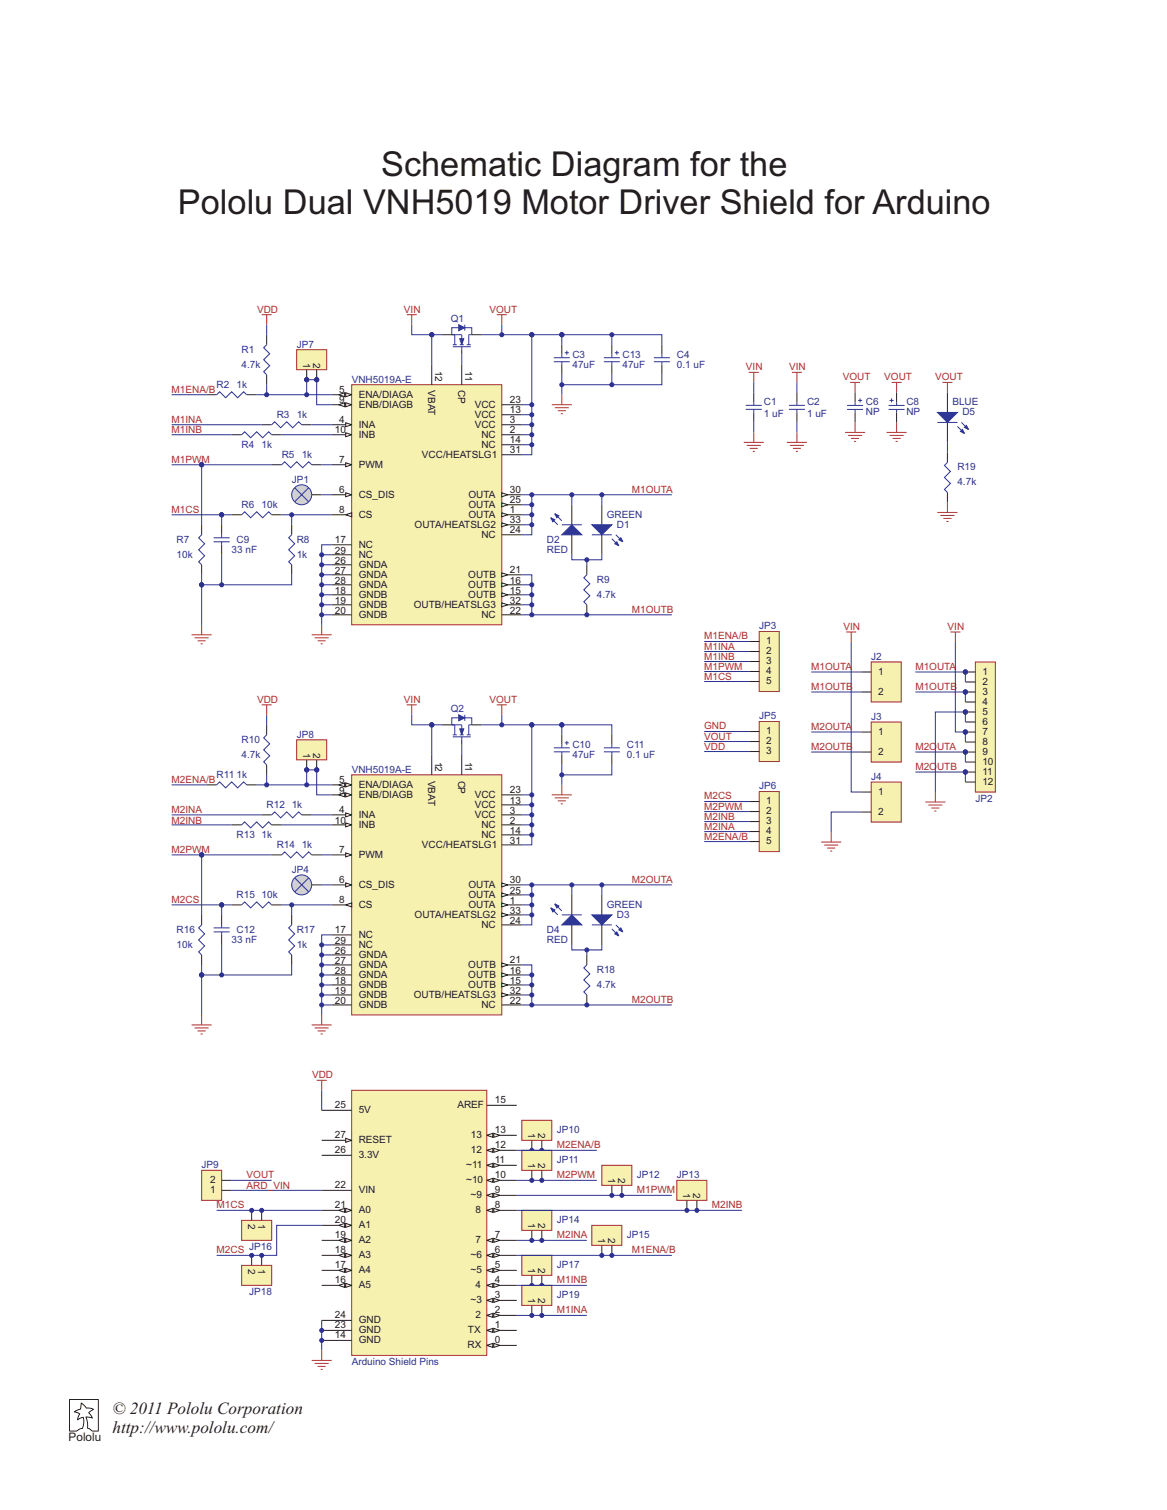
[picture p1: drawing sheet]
<svg xmlns="http://www.w3.org/2000/svg" width="216mm" height="279mm" viewBox="0 0 216 279" stroke-linecap="round" stroke-linejoin="round" font-family="sans-serif">
<defs><g id="words">
<g font-size="6.3" fill="#231f20">
<text x="70.5" y="32.5">Schematic Diagram for the</text>
<text x="32.9" y="39.6">Pololu Dual VNH5019 Motor Driver Shield for Arduino</text>
</g>
<g font-size="3.2" fill="#231f20">
<text x="20.8" y="261.6">© 2011 Pololu Corporation</text>
<text x="20.8" y="265.1">http://www.pololu.com/</text>
</g>
<text font-size="2.2" fill="#231f20" x="12.7" y="266.7">Pololu</text>
<g font-size="1.9" fill="#ae2930">
<text x="47.6" y="57.8">VDD</text>
<text x="74.7" y="57.8">VIN</text>
<text x="90.6" y="57.8">VOUT</text>
<text x="138" y="68.5">VIN</text>
<text x="146" y="68.5">VIN</text>
<text x="155.9" y="70.4">VOUT</text>
<text x="163.6" y="70.4">VOUT</text>
<text x="173" y="70.4">VOUT</text>
<text x="31.7" y="72.7">M1ENA/B</text>
<text x="31.7" y="78.2">M1INA</text>
<text x="31.7" y="80.2">M1INB</text>
<text x="31.7" y="85.6">M1PWM</text>
<text x="31.7" y="94.9">M1CS</text>
<text x="116.9" y="91.2">M1OUTA</text>
<text x="116.9" y="113.4">M1OUTB</text>
<text x="130.3" y="118.3">M1ENA/B</text>
<text x="156" y="116.5">VIN</text>
<text x="175.3" y="116.5">VIN</text>
<text x="130.3" y="124">M1PWM</text>
<text x="130.3" y="122.2">M1INB</text>
<text x="130.3" y="120.3">M1INA</text>
<text x="130.3" y="125.9">M1CS</text>
<text x="150.1" y="124">M1OUTA</text>
<text x="169.3" y="124">M1OUTA</text>
<text x="47.6" y="130">VDD</text>
<text x="74.7" y="130">VIN</text>
<text x="90.6" y="130">VOUT</text>
<text x="150.1" y="127.7">M1OUTB</text>
<text x="169.3" y="127.7">M1OUTB</text>
<text x="130.3" y="137">VOUT</text>
<text x="130.3" y="135">GND</text>
<text x="150.1" y="135.1">M2OUTA</text>
<text x="130.3" y="138.8">VDD</text>
<text x="150.1" y="138.8">M2OUTB</text>
<text x="169.3" y="138.8">M2OUTA</text>
<text x="169.3" y="142.5">M2OUTB</text>
<text x="31.7" y="144.8">M2ENA/B</text>
<text x="130.3" y="149.9">M2PWM</text>
<text x="130.3" y="147.9">M2CS</text>
<text x="31.7" y="150.4">M2INA</text>
<text x="31.7" y="152.4">M2INB</text>
<text x="130.3" y="151.8">M2INB</text>
<text x="130.3" y="153.6">M2INA</text>
<text x="130.3" y="155.5">M2ENA/B</text>
<text x="31.7" y="157.8">M2PWM</text>
<text x="31.7" y="167.1">M2CS</text>
<text x="116.9" y="163.3">M2OUTA</text>
<text x="116.9" y="185.6">M2OUTB</text>
<text x="57.7" y="199.5">VDD</text>
<text x="103" y="212.5">M2ENA/B</text>
<text x="45.6" y="220">ARD_VIN</text>
<text x="45.6" y="218">VOUT</text>
<text x="103" y="218">M2PWM</text>
<text x="117.8" y="220.8">M1PWM</text>
<text x="40.1" y="223.6">M1CS</text>
<text x="131.7" y="223.6">M2INB</text>
<text x="40.1" y="231.9">M2CS</text>
<text x="103" y="229.1">M2INA</text>
<text x="116.9" y="231.9">M1ENA/B</text>
<text x="103" y="237.4">M1INB</text>
<text x="103" y="243">M1INA</text>
</g>
<g font-size="1.9" fill="#2e3090">
<text x="83.4" y="59.5">Q1</text>
<text x="44.7" y="65.2">R1</text>
<text x="54.9" y="64.3">JP7</text>
<text x="40.1" y="71.7">R2</text>
<text x="43.8" y="71.7">1k</text>
<text x="44.7" y="68">4.7k</text>
<text x="65.1" y="70.8">VNH5019A-E</text>
<text x="105.9" y="66.2">C3</text>
<text x="105.9" y="68">47uF</text>
<text x="115.2" y="66.2">C13</text>
<text x="115.2" y="68">47uF</text>
<text x="125.2" y="68">0.1 uF</text>
<text x="125.2" y="66.2">C4</text>
<text x="51.2" y="77.3">R3</text>
<text x="54.9" y="77.3">1k</text>
<text x="141.3" y="77.2">1 uF</text>
<text x="141.3" y="75">C1</text>
<text x="149.3" y="77.2">1 uF</text>
<text x="149.3" y="75">C2</text>
<text x="160.2" y="75">C6</text>
<text x="160.2" y="76.8">NP</text>
<text x="167.7" y="75">C8</text>
<text x="167.7" y="76.8">NP</text>
<text x="176.2" y="75">BLUE</text>
<text x="178.1" y="76.8">D5</text>
<text x="44.7" y="82.8">R4</text>
<text x="48.4" y="82.8">1k</text>
<text x="52.1" y="84.7">R5</text>
<text x="54" y="89.3">JP1</text>
<text x="55.8" y="84.7">1k</text>
<text x="177.1" y="89.8">4.7k</text>
<text x="177.1" y="87">R19</text>
<text x="44.7" y="93.9">R6</text>
<text x="48.4" y="93.9">10k</text>
<text x="112.3" y="95.8">GREEN</text>
<text x="32.7" y="100.4">R7</text>
<text x="43.8" y="100.4">C9</text>
<text x="54.9" y="100.4">R8</text>
<text x="101.2" y="100.4">D2</text>
<text x="114.1" y="97.6">D1</text>
<text x="32.7" y="103.2">10k</text>
<text x="42.9" y="102.3">33 nF</text>
<text x="54.9" y="103.2">1k</text>
<text x="101.2" y="102.3">RED</text>
<text x="110.4" y="107.8">R9</text>
<text x="110.4" y="110.6">4.7k</text>
<text x="140.5" y="116.5">JP3</text>
<text x="161.2" y="122.1">J2</text>
<text x="83.4" y="131.7">Q2</text>
<text x="44.7" y="137.4">R10</text>
<text x="54.9" y="136.5">JP8</text>
<text x="140.5" y="133.1">JP5</text>
<text x="161.2" y="133.2">J3</text>
<text x="40.1" y="143.9">R11</text>
<text x="43.8" y="143.9">1k</text>
<text x="44.7" y="140.2">4.7k</text>
<text x="65.1" y="143">VNH5019A-E</text>
<text x="105.9" y="138.4">C10</text>
<text x="105.9" y="140.2">47uF</text>
<text x="116" y="140.2">0.1 uF</text>
<text x="116" y="138.4">C11</text>
<text x="49.3" y="149.5">R12</text>
<text x="54" y="149.5">1k</text>
<text x="140.5" y="146.1">JP6</text>
<text x="161.2" y="144.3">J4</text>
<text x="180.4" y="148.3">JP2</text>
<text x="43.8" y="155">R13</text>
<text x="48.4" y="155">1k</text>
<text x="51.2" y="156.9">R14</text>
<text x="54" y="161.5">JP4</text>
<text x="55.8" y="156.9">1k</text>
<text x="43.8" y="166.1">R15</text>
<text x="48.4" y="166.1">10k</text>
<text x="112.3" y="168">GREEN</text>
<text x="32.7" y="172.6">R16</text>
<text x="43.8" y="172.6">C12</text>
<text x="54.9" y="172.6">R17</text>
<text x="101.2" y="172.6">D4</text>
<text x="114.1" y="169.8">D3</text>
<text x="32.7" y="175.4">10k</text>
<text x="42.9" y="174.5">33 nF</text>
<text x="54.9" y="175.4">1k</text>
<text x="101.2" y="174.5">RED</text>
<text x="110.4" y="182.8">4.7k</text>
<text x="110.4" y="180">R18</text>
<text x="103" y="209.7">JP10</text>
<text x="103" y="215.2">JP11</text>
<text x="37.3" y="216.2">JP9</text>
<text x="117.8" y="218">JP12</text>
<text x="125.2" y="218">JP13</text>
<text x="103" y="226.3">JP14</text>
<text x="46.1" y="231.3">JP16</text>
<text x="116" y="229.1">JP15</text>
<text x="46.1" y="239.6">JP18</text>
<text x="103" y="234.7">JP17</text>
<text x="103" y="240.2">JP19</text>
<text x="65.1" y="252.6">Arduino Shield Pins</text>
</g>
<g font-size="1.9" fill="#231f20">
<text x="56.1" y="67.1" transform="rotate(90 56.1 67.1)">1</text>
<text x="57.9" y="67.1" transform="rotate(90 57.9 67.1)">2</text>
<text x="80.5" y="68.7" transform="rotate(90 80.5 68.7)">12</text>
<text x="86" y="68.7" transform="rotate(90 86 68.7)">11</text>
<text x="62.8" y="74.7">9</text>
<text x="62.8" y="72.7">5</text>
<text x="66.4" y="75.4">ENB/DIAGB</text>
<text x="66.4" y="73.6">ENA/DIAGA</text>
<text x="79.2" y="72.2" transform="rotate(90 79.2 72.2)">VBAT</text>
<text x="84.8" y="72.2" transform="rotate(90 84.8 72.2)">CP</text>
<text x="87.8" y="77.3">VCC</text>
<text x="87.8" y="75.4">VCC</text>
<text x="94.3" y="76.5">13</text>
<text x="94.3" y="74.5">23</text>
<text x="62" y="80.2">10</text>
<text x="62.8" y="78.2">4</text>
<text x="66.4" y="79.1">INA</text>
<text x="66.4" y="81">INB</text>
<text x="87.8" y="79.1">VCC</text>
<text x="89.1" y="81">NC</text>
<text x="89.1" y="82.8">NC</text>
<text x="94.3" y="83.9">31</text>
<text x="94.3" y="78.4">3</text>
<text x="94.3" y="80.2">2</text>
<text x="94.3" y="82.1">14</text>
<text x="62.8" y="85.6">7</text>
<text x="66.4" y="86.5">PWM</text>
<text x="78.1" y="84.7">VCC/HEATSLG1</text>
<text x="62.8" y="91.2">6</text>
<text x="62.8" y="94.9">8</text>
<text x="66.4" y="92.1">CS_DIS</text>
<text x="66.4" y="95.8">CS</text>
<text x="86.7" y="92.1">OUTA</text>
<text x="86.7" y="93.9">OUTA</text>
<text x="86.7" y="95.8">OUTA</text>
<text x="94.3" y="91.2">30</text>
<text x="94.3" y="93.2">25</text>
<text x="94.3" y="95">1</text>
<text x="62" y="100.4">17</text>
<text x="66.4" y="101.3">NC</text>
<text x="76.7" y="97.6">OUTA/HEATSLG2</text>
<text x="89.1" y="99.5">NC</text>
<text x="94.3" y="96.9">33</text>
<text x="94.3" y="98.7">24</text>
<text x="62" y="104.3">26</text>
<text x="62" y="106.1">27</text>
<text x="62" y="108">28</text>
<text x="62" y="102.4">29</text>
<text x="66.4" y="105">GNDA</text>
<text x="66.4" y="106.9">GNDA</text>
<text x="66.4" y="103.2">NC</text>
<text x="86.6" y="106.9">OUTB</text>
<text x="94.3" y="108">16</text>
<text x="94.3" y="106">21</text>
<text x="62" y="111.7">19</text>
<text x="62" y="113.5">20</text>
<text x="62" y="109.8">18</text>
<text x="66.4" y="112.4">GNDB</text>
<text x="66.4" y="108.7">GNDA</text>
<text x="66.4" y="110.6">GNDB</text>
<text x="76.6" y="112.4">OUTB/HEATSLG3</text>
<text x="86.6" y="110.6">OUTB</text>
<text x="86.6" y="108.7">OUTB</text>
<text x="94.3" y="109.8">15</text>
<text x="94.3" y="113.5">22</text>
<text x="94.3" y="111.7">32</text>
<text x="66.4" y="114.3">GNDB</text>
<text x="89.1" y="114.3">NC</text>
<text x="141.8" y="119.2">1</text>
<text x="141.8" y="121.1">2</text>
<text x="141.8" y="124.8">4</text>
<text x="141.8" y="122.9">3</text>
<text x="162.5" y="124.9">1</text>
<text x="181.7" y="124.9">1</text>
<text x="141.8" y="126.6">5</text>
<text x="162.5" y="128.6">2</text>
<text x="181.7" y="126.7">2</text>
<text x="181.7" y="130.4">4</text>
<text x="181.7" y="128.6">3</text>
<text x="141.8" y="135.9">1</text>
<text x="141.8" y="137.7">2</text>
<text x="162.5" y="136">1</text>
<text x="181.7" y="132.3">5</text>
<text x="181.7" y="134.1">6</text>
<text x="181.7" y="136">7</text>
<text x="181.7" y="137.8">8</text>
<text x="56.1" y="139.3" transform="rotate(90 56.1 139.3)">1</text>
<text x="57.9" y="139.3" transform="rotate(90 57.9 139.3)">2</text>
<text x="80.5" y="140.9" transform="rotate(90 80.5 140.9)">12</text>
<text x="86" y="140.9" transform="rotate(90 86 140.9)">11</text>
<text x="141.8" y="139.6">3</text>
<text x="162.5" y="139.7">2</text>
<text x="181.7" y="139.7">9</text>
<text x="181.7" y="141.5">10</text>
<text x="181.7" y="143.4">11</text>
<text x="62.8" y="146.8">9</text>
<text x="62.8" y="144.8">5</text>
<text x="66.4" y="147.6">ENB/DIAGB</text>
<text x="66.4" y="145.8">ENA/DIAGA</text>
<text x="79.2" y="144.4" transform="rotate(90 79.2 144.4)">VBAT</text>
<text x="84.8" y="144.4" transform="rotate(90 84.8 144.4)">CP</text>
<text x="87.8" y="149.5">VCC</text>
<text x="87.8" y="147.6">VCC</text>
<text x="94.3" y="148.7">13</text>
<text x="94.3" y="146.7">23</text>
<text x="141.8" y="148.9">1</text>
<text x="162.5" y="147.1">1</text>
<text x="181.7" y="145.2">12</text>
<text x="62" y="152.4">10</text>
<text x="62.8" y="150.4">4</text>
<text x="66.4" y="151.3">INA</text>
<text x="66.4" y="153.2">INB</text>
<text x="87.8" y="151.3">VCC</text>
<text x="89.1" y="153.2">NC</text>
<text x="89.1" y="155">NC</text>
<text x="94.3" y="150.5">3</text>
<text x="94.3" y="152.4">2</text>
<text x="94.3" y="154.2">14</text>
<text x="141.8" y="150.7">2</text>
<text x="141.8" y="154.4">4</text>
<text x="141.8" y="152.6">3</text>
<text x="162.5" y="150.8">2</text>
<text x="62.8" y="157.8">7</text>
<text x="66.4" y="158.7">PWM</text>
<text x="78.1" y="156.9">VCC/HEATSLG1</text>
<text x="94.3" y="156.1">31</text>
<text x="141.8" y="156.3">5</text>
<text x="62.8" y="163.3">6</text>
<text x="62.8" y="167.1">8</text>
<text x="66.4" y="164.3">CS_DIS</text>
<text x="66.4" y="168">CS</text>
<text x="86.7" y="164.3">OUTA</text>
<text x="86.7" y="166.1">OUTA</text>
<text x="86.7" y="168">OUTA</text>
<text x="94.3" y="163.3">30</text>
<text x="94.3" y="165.3">25</text>
<text x="94.3" y="167.2">1</text>
<text x="62" y="172.6">17</text>
<text x="66.4" y="173.5">NC</text>
<text x="76.7" y="169.8">OUTA/HEATSLG2</text>
<text x="89.1" y="171.7">NC</text>
<text x="94.3" y="169.1">33</text>
<text x="94.3" y="170.9">24</text>
<text x="62" y="176.5">26</text>
<text x="62" y="178.3">27</text>
<text x="62" y="174.6">29</text>
<text x="66.4" y="177.2">GNDA</text>
<text x="66.4" y="179.1">GNDA</text>
<text x="66.4" y="175.4">NC</text>
<text x="86.6" y="179.1">OUTB</text>
<text x="94.3" y="178.2">21</text>
<text x="62" y="183.9">19</text>
<text x="62" y="185.7">20</text>
<text x="62" y="180.2">28</text>
<text x="62" y="182">18</text>
<text x="66.4" y="184.6">GNDB</text>
<text x="66.4" y="180.9">GNDA</text>
<text x="66.4" y="182.8">GNDB</text>
<text x="76.6" y="184.6">OUTB/HEATSLG3</text>
<text x="86.6" y="182.8">OUTB</text>
<text x="86.6" y="180.9">OUTB</text>
<text x="94.3" y="182">15</text>
<text x="94.3" y="180.2">16</text>
<text x="94.3" y="185.7">22</text>
<text x="94.3" y="183.9">32</text>
<text x="66.4" y="186.5">GNDB</text>
<text x="89.1" y="186.5">NC</text>
<text x="62" y="205.1">25</text>
<text x="66.4" y="206">5V</text>
<text x="84.6" y="205.1">AREF</text>
<text x="91.5" y="204.1">15</text>
<text x="91.5" y="209.7">13</text>
<text x="97.7" y="209.7" transform="rotate(90 97.7 209.7)">1</text>
<text x="99.6" y="209.7" transform="rotate(90 99.6 209.7)">2</text>
<text x="62" y="213.4">26</text>
<text x="62" y="210.6">27</text>
<text x="66.4" y="214.3">3.3V</text>
<text x="66.4" y="211.5">RESET</text>
<text x="87.1" y="213.4">12</text>
<text x="87.1" y="210.6">13</text>
<text x="91.5" y="215.2">11</text>
<text x="91.5" y="212.5">12</text>
<text x="97.7" y="215.3" transform="rotate(90 97.7 215.3)">1</text>
<text x="99.6" y="215.3" transform="rotate(90 99.6 215.3)">2</text>
<text x="38.9" y="220.8">1</text>
<text x="38.9" y="218.9">2</text>
<text x="62" y="219.9">22</text>
<text x="66.4" y="220.8">VIN</text>
<text x="86.2" y="218.9">~10</text>
<text x="86.2" y="216.2">~11</text>
<text x="87.1" y="221.7">~9</text>
<text x="91.5" y="218">10</text>
<text x="91.5" y="220.8">9</text>
<text x="112.5" y="218" transform="rotate(90 112.5 218)">1</text>
<text x="114.4" y="218" transform="rotate(90 114.4 218)">2</text>
<text x="126.4" y="220.8" transform="rotate(90 126.4 220.8)">1</text>
<text x="128.3" y="220.8" transform="rotate(90 128.3 220.8)">2</text>
<text x="45.9" y="226.6" transform="rotate(90 45.9 226.6)">2</text>
<text x="47.7" y="226.6" transform="rotate(90 47.7 226.6)">1</text>
<text x="62" y="226.3">20</text>
<text x="62" y="223.6">21</text>
<text x="66.4" y="227.3">A1</text>
<text x="66.4" y="224.5">A0</text>
<text x="87.9" y="224.5">8</text>
<text x="91.5" y="223.6">8</text>
<text x="97.7" y="226.4" transform="rotate(90 97.7 226.4)">1</text>
<text x="99.6" y="226.4" transform="rotate(90 99.6 226.4)">2</text>
<text x="62" y="231.9">18</text>
<text x="62" y="229.1">19</text>
<text x="66.4" y="232.8">A3</text>
<text x="66.4" y="230">A2</text>
<text x="87.1" y="232.8">~6</text>
<text x="87.9" y="230">7</text>
<text x="91.5" y="229.1">7</text>
<text x="91.5" y="231.9">6</text>
<text x="110.7" y="229.1" transform="rotate(90 110.7 229.1)">1</text>
<text x="112.5" y="229.1" transform="rotate(90 112.5 229.1)">2</text>
<text x="45.9" y="234.9" transform="rotate(90 45.9 234.9)">2</text>
<text x="47.7" y="234.9" transform="rotate(90 47.7 234.9)">1</text>
<text x="62" y="237.4">16</text>
<text x="62" y="234.7">17</text>
<text x="66.4" y="238.4">A5</text>
<text x="66.4" y="235.6">A4</text>
<text x="87.1" y="235.6">~5</text>
<text x="87.9" y="238.4">4</text>
<text x="91.5" y="237.4">4</text>
<text x="91.5" y="234.7">5</text>
<text x="97.7" y="234.7" transform="rotate(90 97.7 234.7)">1</text>
<text x="99.6" y="234.7" transform="rotate(90 99.6 234.7)">2</text>
<text x="62" y="245.8">23</text>
<text x="62" y="243.9">24</text>
<text x="66.4" y="244.9">GND</text>
<text x="87.1" y="241.2">~3</text>
<text x="87.9" y="243.9">2</text>
<text x="91.5" y="245.8">1</text>
<text x="91.5" y="243">2</text>
<text x="91.5" y="240.2">3</text>
<text x="97.7" y="240.2" transform="rotate(90 97.7 240.2)">1</text>
<text x="99.6" y="240.2" transform="rotate(90 99.6 240.2)">2</text>
<text x="62" y="247.6">14</text>
<text x="66.4" y="248.6">GND</text>
<text x="66.4" y="246.7">GND</text>
<text x="86.5" y="249.5">RX</text>
<text x="86.6" y="246.7">TX</text>
<text x="91.5" y="248.6">0</text>
</g>
</g></defs>
<path d="M65.1 201.7h25v49.1h-25z" fill-rule="evenodd" fill="#f7f1b0"/>
<path d="M65.1 201.7h25v49.1h-25z" fill="none" stroke="#ae2930" stroke-width=".19"/>
<path d="M90.1 248.9h5.5" fill="none" stroke="#231f20" stroke-width=".19"/>
<path d="M90.1 248.9l1.1-.3v.7z" fill="#f9f6e5"/>
<path d="M90.1 248.9l1.1-.3v.7z" fill="none" stroke="#231f20" stroke-width=".19"/>
<path d="M91.4 248.6l1.1 .3-1.1 .4z" fill="#f9f6e5"/>
<path d="M90.1 246.2h5.5M91.4 248.6l1.1 .3-1.1 .4z" fill="none" stroke="#231f20" stroke-width=".19"/>
<path d="M90.1 246.2l1.1-.4v.7z" fill="#f9f6e5"/>
<path d="M90.1 246.2l1.1-.4v.7z" fill="none" stroke="#231f20" stroke-width=".19"/>
<path d="M91.4 245.8l1.1 .4-1.1 .3z" fill="#f9f6e5"/>
<path d="M90.1 243.4h5.5M91.4 245.8l1.1 .4-1.1 .3z" fill="none" stroke="#231f20" stroke-width=".19"/>
<path d="M90.1 243.4l1.1-.4v.8z" fill="#f9f6e5"/>
<path d="M90.1 243.4l1.1-.4v.8z" fill="none" stroke="#231f20" stroke-width=".19"/>
<path d="M91.4 243l1.1 .4-1.1 .4z" fill="#f9f6e5"/>
<path d="M90.1 240.6h5.5M91.4 243l1.1 .4-1.1 .4z" fill="none" stroke="#231f20" stroke-width=".19"/>
<path d="M90.1 240.6l1.1-.4v.8z" fill="#f9f6e5"/>
<path d="M90.1 240.6l1.1-.4v.8z" fill="none" stroke="#231f20" stroke-width=".19"/>
<path d="M91.4 240.2l1.1 .4-1.1 .4z" fill="#f9f6e5"/>
<path d="M90.1 237.8h5.5M91.4 240.2l1.1 .4-1.1 .4z" fill="none" stroke="#231f20" stroke-width=".19"/>
<path d="M90.1 237.8l1.1-.3v.7z" fill="#f9f6e5"/>
<path d="M90.1 237.8l1.1-.3v.7z" fill="none" stroke="#231f20" stroke-width=".19"/>
<path d="M91.4 237.5l1.1 .3-1.1 .4z" fill="#f9f6e5"/>
<path d="M90.1 235.1h5.5M91.4 237.5l1.1 .3-1.1 .4z" fill="none" stroke="#231f20" stroke-width=".19"/>
<path d="M90.1 235.1l1.1-.4v.7z" fill="#f9f6e5"/>
<path d="M90.1 235.1l1.1-.4v.7z" fill="none" stroke="#231f20" stroke-width=".19"/>
<path d="M91.4 234.7l1.1 .4-1.1 .3z" fill="#f9f6e5"/>
<path d="M90.1 232.3h5.5M91.4 234.7l1.1 .4-1.1 .3z" fill="none" stroke="#231f20" stroke-width=".19"/>
<path d="M90.1 232.3l1.1-.4v.8z" fill="#f9f6e5"/>
<path d="M90.1 232.3l1.1-.4v.8z" fill="none" stroke="#231f20" stroke-width=".19"/>
<path d="M91.4 231.9l1.1 .4-1.1 .4z" fill="#f9f6e5"/>
<path d="M90.1 229.5h5.5M91.4 231.9l1.1 .4-1.1 .4z" fill="none" stroke="#231f20" stroke-width=".19"/>
<path d="M90.1 229.5l1.1-.4v.8z" fill="#f9f6e5"/>
<path d="M90.1 229.5l1.1-.4v.8z" fill="none" stroke="#231f20" stroke-width=".19"/>
<path d="M91.4 229.1l1.1 .4-1.1 .4z" fill="#f9f6e5"/>
<path d="M90.1 224h5.5M91.4 229.1l1.1 .4-1.1 .4z" fill="none" stroke="#231f20" stroke-width=".19"/>
<path d="M90.1 224l1.1-.4v.7z" fill="#f9f6e5"/>
<path d="M90.1 224l1.1-.4v.7z" fill="none" stroke="#231f20" stroke-width=".19"/>
<path d="M91.4 223.6l1.1 .4-1.1 .3z" fill="#f9f6e5"/>
<path d="M90.1 221.2h5.5M91.4 223.6l1.1 .4-1.1 .3z" fill="none" stroke="#231f20" stroke-width=".19"/>
<path d="M90.1 221.2l1.1-.4v.7z" fill="#f9f6e5"/>
<path d="M90.1 221.2l1.1-.4v.7z" fill="none" stroke="#231f20" stroke-width=".19"/>
<path d="M91.4 220.8l1.1 .4-1.1 .3z" fill="#f9f6e5"/>
<path d="M90.1 218.4h5.5M91.4 220.8l1.1 .4-1.1 .3z" fill="none" stroke="#231f20" stroke-width=".19"/>
<path d="M90.1 218.4l1.1-.4v.8z" fill="#f9f6e5"/>
<path d="M90.1 218.4l1.1-.4v.8z" fill="none" stroke="#231f20" stroke-width=".19"/>
<path d="M91.4 218l1.1 .4-1.1 .4z" fill="#f9f6e5"/>
<path d="M90.1 215.6h5.5M91.4 218l1.1 .4-1.1 .4z" fill="none" stroke="#231f20" stroke-width=".19"/>
<path d="M90.1 215.6l1.1-.3v.7z" fill="#f9f6e5"/>
<path d="M90.1 215.6l1.1-.3v.7z" fill="none" stroke="#231f20" stroke-width=".19"/>
<path d="M91.4 215.3l1.1 .3-1.1 .4z" fill="#f9f6e5"/>
<path d="M90.1 212.8h5.5M91.4 215.3l1.1 .3-1.1 .4z" fill="none" stroke="#231f20" stroke-width=".19"/>
<path d="M90.1 212.8l1.1-.3v.7z" fill="#f9f6e5"/>
<path d="M90.1 212.8l1.1-.3v.7z" fill="none" stroke="#231f20" stroke-width=".19"/>
<path d="M91.4 212.5l1.1 .3-1.1 .4z" fill="#f9f6e5"/>
<path d="M90.1 210.1h5.5M91.4 212.5l1.1 .3-1.1 .4z" fill="none" stroke="#231f20" stroke-width=".19"/>
<path d="M90.1 210.1l1.1-.4v.7z" fill="#f9f6e5"/>
<path d="M90.1 210.1l1.1-.4v.7z" fill="none" stroke="#231f20" stroke-width=".19"/>
<path d="M91.4 209.7l1.1 .4-1.1 .3z" fill="#f9f6e5"/>
<path d="M90.1 204.5h5.5M91.4 209.7l1.1 .4-1.1 .3zM59.5 237.8h5.6M59.5 248h5.6" fill="none" stroke="#231f20" stroke-width=".19"/>
<path d="M64 237.5l1.1 .3-1.1 .4z" fill="#f9f6e5"/>
<path d="M64 237.5l1.1 .3-1.1 .4z" fill="none" stroke="#231f20" stroke-width=".19"/>
<path d="M62.7 237.8l1.1-.3v.7z" fill="#f9f6e5"/>
<path d="M59.5 235.1h5.6M62.7 237.8l1.1-.3v.7z" fill="none" stroke="#231f20" stroke-width=".19"/>
<path d="M64 234.7l1.1 .4-1.1 .3z" fill="#f9f6e5"/>
<path d="M64 234.7l1.1 .4-1.1 .3z" fill="none" stroke="#231f20" stroke-width=".19"/>
<path d="M62.7 235.1l1.1-.4v.7z" fill="#f9f6e5"/>
<path d="M59.5 232.3h5.6M62.7 235.1l1.1-.4v.7z" fill="none" stroke="#231f20" stroke-width=".19"/>
<path d="M64 231.9l1.1 .4-1.1 .4z" fill="#f9f6e5"/>
<path d="M64 231.9l1.1 .4-1.1 .4z" fill="none" stroke="#231f20" stroke-width=".19"/>
<path d="M62.7 232.3l1.1-.4v.8z" fill="#f9f6e5"/>
<path d="M59.5 229.5h5.6M62.7 232.3l1.1-.4v.8z" fill="none" stroke="#231f20" stroke-width=".19"/>
<path d="M64 229.1l1.1 .4-1.1 .4z" fill="#f9f6e5"/>
<path d="M64 229.1l1.1 .4-1.1 .4z" fill="none" stroke="#231f20" stroke-width=".19"/>
<path d="M62.7 229.5l1.1-.4v.8z" fill="#f9f6e5"/>
<path d="M59.5 226.7h5.6M62.7 229.5l1.1-.4v.8z" fill="none" stroke="#231f20" stroke-width=".19"/>
<path d="M64 226.4l1.1 .3-1.1 .4z" fill="#f9f6e5"/>
<path d="M64 226.4l1.1 .3-1.1 .4z" fill="none" stroke="#231f20" stroke-width=".19"/>
<path d="M62.7 226.7l1.1-.3v.7z" fill="#f9f6e5"/>
<path d="M59.5 224h5.6M62.7 226.7l1.1-.3v.7z" fill="none" stroke="#231f20" stroke-width=".19"/>
<path d="M64 223.6l1.1 .4-1.1 .3z" fill="#f9f6e5"/>
<path d="M64 223.6l1.1 .4-1.1 .3z" fill="none" stroke="#231f20" stroke-width=".19"/>
<path d="M62.7 224l1.1-.4v.7z" fill="#f9f6e5"/>
<path d="M59.5 205.4h5.6M59.5 213.8h5.6M59.5 211h5.6M59.5 220.3h5.6M62.7 224l1.1-.4v.7zM59.5 246.2h5.6M59.5 244.3h5.6" fill="none" stroke="#231f20" stroke-width=".19"/>
<path d="M64 210.6l1.1 .4-1.1 .4z" fill="#f9f6e5"/>
<path d="M64 210.6l1.1 .4-1.1 .4z" fill="none" stroke="#231f20" stroke-width=".19"/>
<circle cx="59.5" cy="248" r=".37" fill="#2e3090"/>
<circle cx="59.5" cy="248" r=".37" fill="none" stroke="#2e3090" stroke-width=".19"/>
<circle cx="59.5" cy="246.2" r=".37" fill="#2e3090"/>
<g fill="none" stroke="#2e3090" stroke-width=".19">
<path d="M59.5 201.7v3.7M59.5 244.3v5.6"/>
<circle cx="59.5" cy="246.2" r=".37"/>
</g>
<path d="M58.6 199.9h1.8M59.5 199.9v1.8M57.7 251.7h3.7M58.2 252.3h2.6M58.8 252.8h1.5M59.3 253.4h.4M59.5 249.9v1.8" fill="none" stroke="#ae2930" stroke-width=".19"/>
<path d="M37.3 216.6h3.7v5.5h-3.7z" fill-rule="evenodd" fill="#f7f1b0"/>
<path d="M37.3 216.6h3.7v5.5h-3.7z" fill="none" stroke="#ae2930" stroke-width=".19"/>
<path d="M41 218.4h1.9M41 220.3h1.9" fill="none" stroke="#231f20" stroke-width=".19"/>
<path d="M42.9 218.4h7.4M42.9 220.3h16.6" fill="none" stroke="#2e3090" stroke-width=".19"/>
<path d="M96.5 207.3h5.6v3.7h-5.6z" fill-rule="evenodd" fill="#f7f1b0"/>
<path d="M96.5 207.3h5.6v3.7h-5.6z" fill="none" stroke="#ae2930" stroke-width=".19"/>
<path d="M98.4 211v1.8M100.2 211v1.8" fill="none" stroke="#231f20" stroke-width=".19"/>
<circle cx="98.4" cy="212.8" r=".37" fill="#2e3090"/>
<circle cx="98.4" cy="212.8" r=".37" fill="none" stroke="#2e3090" stroke-width=".19"/>
<circle cx="100.2" cy="212.8" r=".37" fill="#2e3090"/>
<circle cx="100.2" cy="212.8" r=".37" fill="none" stroke="#2e3090" stroke-width=".19"/>
<path d="M96.5 212.8h5.6v3.8h-5.6z" fill-rule="evenodd" fill="#f7f1b0"/>
<path d="M96.5 212.8h5.6v3.8h-5.6z" fill="none" stroke="#ae2930" stroke-width=".19"/>
<path d="M98.4 216.6v1.8M100.2 216.6v1.8" fill="none" stroke="#231f20" stroke-width=".19"/>
<circle cx="98.4" cy="218.4" r=".37" fill="#2e3090"/>
<circle cx="98.4" cy="218.4" r=".37" fill="none" stroke="#2e3090" stroke-width=".19"/>
<circle cx="100.2" cy="218.4" r=".37" fill="#2e3090"/>
<circle cx="100.2" cy="218.4" r=".37" fill="none" stroke="#2e3090" stroke-width=".19"/>
<path d="M111.3 215.6h5.6v3.7h-5.6z" fill-rule="evenodd" fill="#f7f1b0"/>
<path d="M111.3 215.6h5.6v3.7h-5.6z" fill="none" stroke="#ae2930" stroke-width=".19"/>
<path d="M113.2 219.3v1.9M115 219.3v1.9" fill="none" stroke="#231f20" stroke-width=".19"/>
<circle cx="113.2" cy="221.2" r=".37" fill="#2e3090"/>
<circle cx="113.2" cy="221.2" r=".37" fill="none" stroke="#2e3090" stroke-width=".19"/>
<circle cx="115" cy="221.2" r=".37" fill="#2e3090"/>
<circle cx="115" cy="221.2" r=".37" fill="none" stroke="#2e3090" stroke-width=".19"/>
<path d="M125.2 218.4h5.6v3.7h-5.6z" fill-rule="evenodd" fill="#f7f1b0"/>
<path d="M125.2 218.4h5.6v3.7h-5.6z" fill="none" stroke="#ae2930" stroke-width=".19"/>
<path d="M127.1 222.1v1.9M128.9 222.1v1.9" fill="none" stroke="#231f20" stroke-width=".19"/>
<circle cx="127.1" cy="224" r=".37" fill="#2e3090"/>
<circle cx="127.1" cy="224" r=".37" fill="none" stroke="#2e3090" stroke-width=".19"/>
<circle cx="128.9" cy="224" r=".37" fill="#2e3090"/>
<g fill="none" stroke="#2e3090" stroke-width=".19">
<path d="M95.6 212.8h14.8M95.6 218.4h14.8"/>
<circle cx="128.9" cy="224" r=".37"/>
</g>
<path d="M96.5 224h5.6v3.7h-5.6z" fill-rule="evenodd" fill="#f7f1b0"/>
<path d="M96.5 224h5.6v3.7h-5.6z" fill="none" stroke="#ae2930" stroke-width=".19"/>
<path d="M98.4 227.7v1.8M100.2 227.7v1.8" fill="none" stroke="#231f20" stroke-width=".19"/>
<circle cx="98.4" cy="229.5" r=".37" fill="#2e3090"/>
<circle cx="98.4" cy="229.5" r=".37" fill="none" stroke="#2e3090" stroke-width=".19"/>
<circle cx="100.2" cy="229.5" r=".37" fill="#2e3090"/>
<circle cx="100.2" cy="229.5" r=".37" fill="none" stroke="#2e3090" stroke-width=".19"/>
<path d="M96.5 232.3h5.6v3.7h-5.6z" fill-rule="evenodd" fill="#f7f1b0"/>
<path d="M96.5 232.3h5.6v3.7h-5.6z" fill="none" stroke="#ae2930" stroke-width=".19"/>
<path d="M98.4 236v1.8M100.2 236v1.8" fill="none" stroke="#231f20" stroke-width=".19"/>
<circle cx="98.4" cy="237.8" r=".37" fill="#2e3090"/>
<circle cx="98.4" cy="237.8" r=".37" fill="none" stroke="#2e3090" stroke-width=".19"/>
<circle cx="100.2" cy="237.8" r=".37" fill="#2e3090"/>
<circle cx="100.2" cy="237.8" r=".37" fill="none" stroke="#2e3090" stroke-width=".19"/>
<path d="M109.5 226.7h5.5v3.7h-5.5z" fill-rule="evenodd" fill="#f7f1b0"/>
<path d="M109.5 226.7h5.5v3.7h-5.5z" fill="none" stroke="#ae2930" stroke-width=".19"/>
<path d="M111.3 230.4v1.9M113.2 230.4v1.9" fill="none" stroke="#231f20" stroke-width=".19"/>
<circle cx="111.3" cy="232.3" r=".37" fill="#2e3090"/>
<circle cx="111.3" cy="232.3" r=".37" fill="none" stroke="#2e3090" stroke-width=".19"/>
<circle cx="113.2" cy="232.3" r=".37" fill="#2e3090"/>
<circle cx="113.2" cy="232.3" r=".37" fill="none" stroke="#2e3090" stroke-width=".19"/>
<path d="M96.5 237.8h5.6v3.7h-5.6z" fill-rule="evenodd" fill="#f7f1b0"/>
<path d="M96.5 237.8h5.6v3.7h-5.6z" fill="none" stroke="#ae2930" stroke-width=".19"/>
<path d="M98.4 241.5v1.9M100.2 241.5v1.9" fill="none" stroke="#231f20" stroke-width=".19"/>
<circle cx="98.4" cy="243.4" r=".37" fill="#2e3090"/>
<circle cx="98.4" cy="243.4" r=".37" fill="none" stroke="#2e3090" stroke-width=".19"/>
<circle cx="100.2" cy="243.4" r=".37" fill="#2e3090"/>
<g fill="none" stroke="#2e3090" stroke-width=".19">
<path d="M95.6 237.8h13M95.6 221.2h28.7M95.6 224h41.7M95.6 229.5h13M95.6 232.3h28.7M95.6 243.4h13"/>
<circle cx="100.2" cy="243.4" r=".37"/>
</g>
<path d="M44.7 225.8h5.6v3.7h-5.6z" fill-rule="evenodd" fill="#f7f1b0"/>
<path d="M44.7 225.8h5.6v3.7h-5.6z" fill="none" stroke="#ae2930" stroke-width=".19"/>
<path d="M46.6 224v1.8M48.4 224v1.8" fill="none" stroke="#231f20" stroke-width=".19"/>
<circle cx="48.4" cy="224" r=".37" fill="#2e3090"/>
<circle cx="48.4" cy="224" r=".37" fill="none" stroke="#2e3090" stroke-width=".19"/>
<circle cx="46.6" cy="224" r=".37" fill="#2e3090"/>
<circle cx="46.6" cy="224" r=".37" fill="none" stroke="#2e3090" stroke-width=".19"/>
<path d="M44.7 234.1h5.6v3.7h-5.6z" fill-rule="evenodd" fill="#f7f1b0"/>
<path d="M44.7 234.1h5.6v3.7h-5.6z" fill="none" stroke="#ae2930" stroke-width=".19"/>
<path d="M46.6 232.3v1.8M48.4 232.3v1.8" fill="none" stroke="#231f20" stroke-width=".19"/>
<circle cx="48.4" cy="232.3" r=".37" fill="#2e3090"/>
<circle cx="48.4" cy="232.3" r=".37" fill="none" stroke="#2e3090" stroke-width=".19"/>
<circle cx="46.6" cy="232.3" r=".37" fill="#2e3090"/>
<g fill="none" stroke="#2e3090" stroke-width=".19">
<path d="M130.3 118.7h8.3M130.3 120.5h8.3M130.3 122.4h8.3M130.3 124.3h8.3M130.3 126.1h8.3M40.1 224h19.4M59.5 226.7h-8.3v5.6h-11.1"/>
<circle cx="46.6" cy="232.3" r=".37"/>
</g>
<path d="M140.5 116.8h3.7v11.2h-3.7z" fill-rule="evenodd" fill="#f7f1b0"/>
<path d="M140.5 116.8h3.7v11.2h-3.7z" fill="none" stroke="#ae2930" stroke-width=".19"/>
<path d="M138.6 118.7h1.9M138.6 120.5h1.9M138.6 124.3h1.9M138.6 122.4h1.9M138.6 126.1h1.9" fill="none" stroke="#231f20" stroke-width=".19"/>
<path d="M140.5 146.5h3.7v11.1h-3.7z" fill-rule="evenodd" fill="#f7f1b0"/>
<path d="M140.5 146.5h3.7v11.1h-3.7z" fill="none" stroke="#ae2930" stroke-width=".19"/>
<path d="M138.6 148.3h1.9M138.6 150.2h1.9M138.6 153.9h1.9M138.6 152h1.9M138.6 155.7h1.9" fill="none" stroke="#231f20" stroke-width=".19"/>
<path d="M130.3 139.1h8.3M130.3 137.2h8.3M130.3 135.4h8.3M130.3 155.7h8.3M130.3 153.9h8.3M130.3 152h8.3M130.3 150.2h8.3M130.3 148.3h8.3" fill="none" stroke="#2e3090" stroke-width=".19"/>
<path d="M140.5 133.5h3.7v7.4h-3.7z" fill-rule="evenodd" fill="#f7f1b0"/>
<path d="M156.6 116.9h1.8M157.5 116.9v1.9M140.5 133.5h3.7v7.4h-3.7zM151.9 155.8h3.7M152.5 156.4h2.6M153 156.9h1.5M153.6 157.5h.4M153.8 154v1.8" fill="none" stroke="#ae2930" stroke-width=".19"/>
<path d="M138.6 135.4h1.9M138.6 137.2h1.9M138.6 139.1h1.9" fill="none" stroke="#231f20" stroke-width=".19"/>
<path d="M157.5 118.8v27.8h1.8M150.1 124.3h9.2M150.1 128h9.2M159.3 150.3h-5.5v3.7" fill="none" stroke="#2e3090" stroke-width=".19"/>
<path d="M161.2 144.7h5.5v7.4h-5.5z" fill-rule="evenodd" fill="#f7f1b0"/>
<path d="M161.2 144.7h5.5v7.4h-5.5z" fill="none" stroke="#ae2930" stroke-width=".19"/>
<path d="M159.3 146.6h1.9M159.3 150.3h1.9" fill="none" stroke="#231f20" stroke-width=".19"/>
<path d="M150.1 135.4h9.2M150.1 139.1h9.2" fill="none" stroke="#2e3090" stroke-width=".19"/>
<path d="M161.2 122.5h5.5v7.4h-5.5z" fill-rule="evenodd" fill="#f7f1b0"/>
<path d="M161.2 122.5h5.5v7.4h-5.5z" fill="none" stroke="#ae2930" stroke-width=".19"/>
<path d="M159.3 124.3h1.9M159.3 128h1.9" fill="none" stroke="#231f20" stroke-width=".19"/>
<path d="M161.2 133.6h5.5v7.4h-5.5z" fill-rule="evenodd" fill="#f7f1b0"/>
<path d="M175.8 116.9h1.9M176.7 116.9v1.9M161.2 133.6h5.5v7.4h-5.5zM171.2 148.4h3.7M171.7 149h2.6M172.3 149.5h1.5M172.9 150.1h.3M173 146.6v1.8" fill="none" stroke="#ae2930" stroke-width=".19"/>
<path d="M159.3 135.4h1.9M159.3 139.1h1.9" fill="none" stroke="#231f20" stroke-width=".19"/>
<path d="M180.4 122.5h3.7v24.1h-3.7z" fill-rule="evenodd" fill="#f7f1b0"/>
<path d="M180.4 122.5h3.7v24.1h-3.7z" fill="none" stroke="#ae2930" stroke-width=".19"/>
<path d="M178.6 124.3h1.8M178.6 126.2h1.8M178.6 129.9h1.8M178.6 128h1.8M178.6 131.7h1.8M178.6 133.6h1.8M178.6 135.4h1.8M178.6 137.3h1.8M178.6 139.1h1.8M178.6 141h1.8M178.6 142.9h1.8M178.6 144.7h1.8" fill="none" stroke="#231f20" stroke-width=".19"/>
<circle cx="178.6" cy="124.3" r=".37" fill="#2e3090"/>
<circle cx="178.6" cy="124.3" r=".37" fill="none" stroke="#2e3090" stroke-width=".19"/>
<circle cx="178.6" cy="128" r=".37" fill="#2e3090"/>
<circle cx="178.6" cy="128" r=".37" fill="none" stroke="#2e3090" stroke-width=".19"/>
<circle cx="178.6" cy="131.7" r=".37" fill="#2e3090"/>
<circle cx="178.6" cy="131.7" r=".37" fill="none" stroke="#2e3090" stroke-width=".19"/>
<circle cx="178.6" cy="135.4" r=".37" fill="#2e3090"/>
<circle cx="178.6" cy="135.4" r=".37" fill="none" stroke="#2e3090" stroke-width=".19"/>
<circle cx="178.6" cy="139.1" r=".37" fill="#2e3090"/>
<circle cx="178.6" cy="139.1" r=".37" fill="none" stroke="#2e3090" stroke-width=".19"/>
<circle cx="178.6" cy="142.9" r=".37" fill="#2e3090"/>
<g fill="none" stroke="#2e3090" stroke-width=".19">
<path d="M178.6 139.1v1.9"/>
<circle cx="178.6" cy="142.9" r=".37"/>
</g>
<circle cx="178.6" cy="139.1" r=".37" fill="#2e3090"/>
<g fill="none" stroke="#2e3090" stroke-width=".19">
<path d="M169.3 139.1h9.3"/>
<circle cx="178.6" cy="139.1" r=".37"/>
</g>
<circle cx="178.6" cy="139.1" r=".37" fill="#2e3090"/>
<g fill="none" stroke="#2e3090" stroke-width=".19">
<path d="M178.6 142.9v1.8"/>
<circle cx="178.6" cy="139.1" r=".37"/>
</g>
<circle cx="178.6" cy="142.9" r=".37" fill="#2e3090"/>
<g fill="none" stroke="#2e3090" stroke-width=".19">
<path d="M169.3 142.9h9.3"/>
<circle cx="178.6" cy="142.9" r=".37"/>
</g>
<circle cx="178.6" cy="142.9" r=".37" fill="#2e3090"/>
<g fill="none" stroke="#2e3090" stroke-width=".19">
<path d="M178.6 135.4v1.9"/>
<circle cx="178.6" cy="142.9" r=".37"/>
</g>
<circle cx="178.6" cy="135.4" r=".37" fill="#2e3090"/>
<g fill="none" stroke="#2e3090" stroke-width=".19">
<path d="M176.7 118.8v16.6h1.9"/>
<circle cx="178.6" cy="135.4" r=".37"/>
</g>
<circle cx="178.6" cy="135.4" r=".37" fill="#2e3090"/>
<g fill="none" stroke="#2e3090" stroke-width=".19">
<path d="M178.6 124.3v1.9"/>
<circle cx="178.6" cy="135.4" r=".37"/>
</g>
<circle cx="178.6" cy="124.3" r=".37" fill="#2e3090"/>
<g fill="none" stroke="#2e3090" stroke-width=".19">
<path d="M169.3 124.3h9.3"/>
<circle cx="178.6" cy="124.3" r=".37"/>
</g>
<circle cx="178.6" cy="124.3" r=".37" fill="#2e3090"/>
<g fill="none" stroke="#2e3090" stroke-width=".19">
<path d="M178.6 128v1.9"/>
<circle cx="178.6" cy="124.3" r=".37"/>
</g>
<circle cx="178.6" cy="128" r=".37" fill="#2e3090"/>
<g fill="none" stroke="#2e3090" stroke-width=".19">
<path d="M169.3 128h9.3"/>
<circle cx="178.6" cy="128" r=".37"/>
</g>
<circle cx="178.6" cy="128" r=".37" fill="#2e3090"/>
<g fill="none" stroke="#2e3090" stroke-width=".19">
<path d="M178.6 131.7v1.9"/>
<circle cx="178.6" cy="128" r=".37"/>
</g>
<circle cx="178.6" cy="131.7" r=".37" fill="#2e3090"/>
<g fill="none" stroke="#2e3090" stroke-width=".19">
<path d="M178.6 131.7h-5.6v14.9"/>
<circle cx="178.6" cy="131.7" r=".37"/>
</g>
<circle cx="178.6" cy="131.7" r=".37" fill="#2e3090"/>
<g fill="none" stroke="#2e3090" stroke-width=".19">
<path d="M139.4 70.7v1.9M139.4 78.2v1.8M147.4 70.7v1.9M147.4 78.2v1.8"/>
<circle cx="178.6" cy="131.7" r=".37"/>
</g>
<g fill="none" stroke="#ae2930" stroke-width=".19">
<path d="M138.5 68.9h1.9M139.4 68.9v1.8M146.5 68.9h1.9M147.4 68.9v1.8M157.3 70.8h1.8M158.2 70.8v1.8M158.2 78.2v1.8M165 70.8h1.8M165.9 70.8v1.8M165.9 78.2v1.8M137.6 81.9h3.7M138.2 82.4h2.5"/>
<path d="M138.7 83h1.5M139.3 83.5h.3M139.4 80v1.9M145.6 81.9h3.7M146.1 82.4h2.6M146.7 83h1.5M147.2 83.5h.4M147.4 80v1.9M156.3 80h3.7M156.9 80.6h2.6M157.5 81.1h1.4M158 81.7h.4"/>
<path d="M164 80h3.7M164.6 80.6h2.6M165.1 81.1h1.5M165.7 81.7h.4"/>
</g>
<path d="M139.4 72.6v1.8M139.4 76.3v1.9M147.4 72.6v1.8M147.4 76.3v1.9M158.2 72.6v1.9M158.2 76.3v1.9M165.9 72.6v1.9M165.9 76.3v1.9M175.3 72.6v3.7M175.3 78.2v3.7" fill="none" stroke="#231f20" stroke-width=".19"/>
<g fill="none" stroke="#2b3695" stroke-width=".19">
<path d="M138 75h2.9M138 75.7h2.9M139.4 74.4v.6M139.4 75.7v.6M146 75h2.9M146 75.7h2.9M147.4 74.4v.6M147.4 75.7v.6M156.7 75h3M156.7 75.8h3M158.2 74.5v.5M158.2 75.8v.5"/>
<path d="M158.7 74.1h.8M159.1 73.7v.8M164.4 75h3M164.4 75.8h3M164.6 74.1h.7M165 73.7v.8M165.9 74.5v.5M165.9 75.8v.5"/>
</g>
<path d="M173.4 76.3h3.7l-1.8 1.9z" fill="#2b3695"/>
<path d="M173.4 76.3h3.7l-1.8 1.9zM177.1 78.9l1.3 1.3" fill="none" stroke="#2b3695" stroke-width=".19"/>
<path d="M177.7 79.8l.4-.3 .3 .7z" fill="#2b3695"/>
<path d="M177.7 79.8l.4-.3 .3 .7z" fill="none" stroke="#2b3695" stroke-width=".19"/>
<path d="M178.4 79.1l.4-.4 .4 .8z" fill="#2b3695"/>
<path d="M83.8 64.2h3.3M83.8 63.8h.7M84.1 61.9v1.9M85.1 63.8h.7M85.4 61.9v1.9M85.4 64.2v.5M86.4 63.8h.7M87.3 61.9h-.6v1.9M173.4 78.2h3.7M177.9 78.2l1.3 1.3M178.4 79.1l.4-.4 .4 .8zM175.3 85.6l-.6 .5 1.1 1.1-1.1 1.1 1.1 1.2-1.1 1.1 .6 .5" fill="none" stroke="#2b3695" stroke-width=".19"/>
<path d="M85.4 64.7v.9M175.3 83.7v1.9M175.3 91.1v1.9" fill="none" stroke="#231f20" stroke-width=".19"/>
<path d="M174.4 70.8h1.8M175.3 70.8v1.8M173.4 94.8h3.7M174 95.4h2.6M174.5 95.9h1.5M175.1 96.5h.4M175.3 93v1.8" fill="none" stroke="#ae2930" stroke-width=".19"/>
<path d="M175.3 81.9v1.8" fill="none" stroke="#2e3090" stroke-width=".19"/>
<path d="M85.1 62.7h.7l-.4 1.1z" fill="#2b3695"/>
<path d="M83.6 61.9h.5M85.1 62.7h.7l-.4 1.1z" fill="none" stroke="#2b3695" stroke-width=".19"/>
<path d="M84.9 60.1l1.1 .5-1.1 .6z" fill="#2b3695"/>
<path d="M84.9 60.1l1.1 .5-1.1 .6zM84.9 60.6h-1.3v1.3h1.8M86 60.6h1.3v1.3M86 60.1v1.1" fill="none" stroke="#2b3695" stroke-width=".19"/>
<path d="M81.7 61.9h1.9M87.3 61.9h1.8" fill="none" stroke="#231f20" stroke-width=".19"/>
<path d="M85.4 65.6v1.9M96.5 82.3h1.9" fill="none" stroke="#2e3090" stroke-width=".19"/>
<circle cx="98.4" cy="82.3" r=".37" fill="#2e3090"/>
<g fill="none" stroke="#2e3090" stroke-width=".19">
<path d="M96.5 80.4h1.9"/>
<circle cx="98.4" cy="82.3" r=".37"/>
</g>
<circle cx="98.4" cy="80.4" r=".37" fill="#2e3090"/>
<g fill="none" stroke="#2e3090" stroke-width=".19">
<path d="M96.5 78.6h1.9"/>
<circle cx="98.4" cy="80.4" r=".37"/>
</g>
<circle cx="98.4" cy="78.6" r=".37" fill="#2e3090"/>
<g fill="none" stroke="#2e3090" stroke-width=".19">
<path d="M96.5 76.7h1.9"/>
<circle cx="98.4" cy="78.6" r=".37"/>
</g>
<circle cx="98.4" cy="76.7" r=".37" fill="#2e3090"/>
<g fill="none" stroke="#2e3090" stroke-width=".19">
<path d="M96.5 74.9h1.9"/>
<circle cx="98.4" cy="76.7" r=".37"/>
</g>
<circle cx="98.4" cy="74.9" r=".37" fill="#2e3090"/>
<g fill="none" stroke="#2e3090" stroke-width=".19">
<path d="M49.3 71.2v1.8"/>
<circle cx="98.4" cy="74.9" r=".37"/>
</g>
<path d="M38.2 73h1.9M45.6 73h1.9M49.3 61.9v1.9M49.3 69.3v1.9" fill="none" stroke="#231f20" stroke-width=".19"/>
<path d="M40.1 73l.5-.5 1.1 1.1 1.2-1.1 1.1 1.1 1.1-1.1 .5 .5M49.3 63.8l-.5 .5 1.1 1.2-1.1 1.1 1.1 1.1-1.1 1.1 .5 .5" fill="none" stroke="#2b3695" stroke-width=".19"/>
<circle cx="49.3" cy="73" r=".37" fill="#2e3090"/>
<g fill="none" stroke="#2e3090" stroke-width=".19">
<path d="M49.3 60.1v1.8M57.7 78.6h3.7M52.1 80.4h9.3M52.1 95.3h9.3M54 95.3v1.8M59.5 86h1.9"/>
<circle cx="49.3" cy="73" r=".37"/>
</g>
<path d="M48.4 58.2h1.9M49.3 58.2v1.9" fill="none" stroke="#ae2930" stroke-width=".19"/>
<g fill="none" stroke="#231f20" stroke-width=".19">
<path d="M48.4 78.6h1.9M55.8 78.6h1.9M37.3 97.1v1.9M41 97.1v1.9M42.9 80.4h1.8M42.9 95.3h1.8M50.3 80.4h1.8M50.3 86h1.8M50.3 95.3h1.8M54 97.1v1.9M57.7 86h1.8M37.3 104.5v1.9"/>
<path d="M41 100.8v1.9M54 104.5v1.9"/>
</g>
<path d="M50.3 78.6l.5-.6 1.1 1.1 1.1-1.1 1.1 1.1 1.2-1.1 .5 .6M37.3 99l-.6 .5 1.2 1.1-1.2 1.1 1.2 1.1-1.2 1.2 .6 .5M39.5 99.5h3M41 99v.5M44.7 80.4l.6-.5 1.1 1.1 1.1-1.1 1.1 1.1 1.1-1.1 .6 .5M44.7 95.3l.6-.6 1.1 1.1 1.1-1.1 1.1 1.1 1.1-1.1 .6 .6M52.1 86l.6-.6 1.1 1.2 1.1-1.2 1.1 1.2 1.1-1.2 .6 .6M54 99l-.6 .5 1.1 1.1-1.1 1.1 1.1 1.1-1.1 1.2 .6 .5M39.5 100.2h3M41 100.2v.6" fill="none" stroke="#2b3695" stroke-width=".19"/>
<circle cx="54" cy="95.3" r=".37" fill="#2e3090"/>
<g fill="none" stroke="#2e3090" stroke-width=".19">
<path d="M59.5 102.7h1.9M61.4 100.8h-1.9v14.8"/>
<circle cx="54" cy="95.3" r=".37"/>
</g>
<path d="M57.7 117.5h3.7M58.2 118h2.6M58.8 118.6h1.5M59.3 119.1h.4M59.5 115.6v1.9" fill="none" stroke="#ae2930" stroke-width=".19"/>
<circle cx="59.5" cy="102.7" r=".37" fill="#2e3090"/>
<g fill="none" stroke="#2e3090" stroke-width=".19">
<path d="M59.5 104.5h1.9"/>
<circle cx="59.5" cy="102.7" r=".37"/>
</g>
<circle cx="59.5" cy="104.5" r=".37" fill="#2e3090"/>
<g fill="none" stroke="#2e3090" stroke-width=".19">
<path d="M59.5 106.4h1.9"/>
<circle cx="59.5" cy="104.5" r=".37"/>
</g>
<circle cx="59.5" cy="106.4" r=".37" fill="#2e3090"/>
<g fill="none" stroke="#2e3090" stroke-width=".19">
<path d="M59.5 108.2h1.9"/>
<circle cx="59.5" cy="106.4" r=".37"/>
</g>
<circle cx="59.5" cy="108.2" r=".37" fill="#2e3090"/>
<g fill="none" stroke="#2e3090" stroke-width=".19">
<path d="M59.5 110.1h1.9"/>
<circle cx="59.5" cy="108.2" r=".37"/>
</g>
<circle cx="59.5" cy="110.1" r=".37" fill="#2e3090"/>
<g fill="none" stroke="#2e3090" stroke-width=".19">
<path d="M59.5 111.9h1.9"/>
<circle cx="59.5" cy="110.1" r=".37"/>
</g>
<circle cx="59.5" cy="111.9" r=".37" fill="#2e3090"/>
<g fill="none" stroke="#2e3090" stroke-width=".19">
<path d="M59.5 113.8h1.9"/>
<circle cx="59.5" cy="111.9" r=".37"/>
</g>
<circle cx="59.5" cy="113.8" r=".37" fill="#2e3090"/>
<g fill="none" stroke="#2e3090" stroke-width=".19">
<path d="M31.7 73h6.5M31.7 80.4h11.2M37.3 108.2v7.4"/>
<circle cx="59.5" cy="113.8" r=".37"/>
</g>
<path d="M35.5 117.5h3.7M36 118h2.6M36.6 118.6h1.4M37.1 119.1h.4M37.3 115.6v1.9" fill="none" stroke="#ae2930" stroke-width=".19"/>
<circle cx="37.3" cy="108.2" r=".37" fill="#2e3090"/>
<g fill="none" stroke="#2e3090" stroke-width=".19">
<path d="M76.2 60.1v1.8h3.7"/>
<circle cx="37.3" cy="108.2" r=".37"/>
</g>
<path d="M75.2 58.2h1.9M76.2 58.2v1.9" fill="none" stroke="#ae2930" stroke-width=".19"/>
<circle cx="79.9" cy="61.9" r=".37" fill="#2e3090"/>
<g fill="none" stroke="#2e3090" stroke-width=".19">
<path d="M98.4 91.5v7.5h-1.9"/>
<circle cx="79.9" cy="61.9" r=".37"/>
</g>
<circle cx="98.4" cy="91.5" r=".37" fill="#2e3090"/>
<g fill="none" stroke="#2e3090" stroke-width=".19">
<path d="M96.5 93.4h1.9"/>
<circle cx="98.4" cy="91.5" r=".37"/>
</g>
<circle cx="98.4" cy="93.4" r=".37" fill="#2e3090"/>
<g fill="none" stroke="#2e3090" stroke-width=".19">
<path d="M96.5 95.3h1.9"/>
<circle cx="98.4" cy="93.4" r=".37"/>
</g>
<circle cx="98.4" cy="95.3" r=".37" fill="#2e3090"/>
<g fill="none" stroke="#2e3090" stroke-width=".19">
<path d="M96.5 97.1h1.9"/>
<circle cx="98.4" cy="95.3" r=".37"/>
</g>
<circle cx="98.4" cy="97.1" r=".37" fill="#2e3090"/>
<g fill="none" stroke="#2e3090" stroke-width=".19">
<path d="M96.5 108.2h1.9"/>
<circle cx="98.4" cy="97.1" r=".37"/>
</g>
<circle cx="98.4" cy="108.2" r=".37" fill="#2e3090"/>
<g fill="none" stroke="#2e3090" stroke-width=".19">
<path d="M96.5 110.1h1.9"/>
<circle cx="98.4" cy="108.2" r=".37"/>
</g>
<circle cx="98.4" cy="110.1" r=".37" fill="#2e3090"/>
<g fill="none" stroke="#2e3090" stroke-width=".19">
<path d="M96.5 111.9h1.9"/>
<circle cx="98.4" cy="110.1" r=".37"/>
</g>
<circle cx="98.4" cy="111.9" r=".37" fill="#2e3090"/>
<g fill="none" stroke="#2e3090" stroke-width=".19">
<path d="M103.9 61.9h18.5v1.9"/>
<circle cx="98.4" cy="111.9" r=".37"/>
</g>
<path d="M103.9 63.8v1.8M103.9 67.5v1.8" fill="none" stroke="#231f20" stroke-width=".19"/>
<path d="M102.5 66.2h2.9M102.5 66.9h2.9M103.9 65.6v.6M103.9 66.9v.6M104.5 65.3h.7M104.9 64.9v.7" fill="none" stroke="#2b3695" stroke-width=".19"/>
<path d="M102.1 74.9h3.7M102.6 75.4h2.6M103.2 76h1.5M103.8 76.6h.3M103.9 73v1.9" fill="none" stroke="#ae2930" stroke-width=".19"/>
<circle cx="103.9" cy="61.9" r=".37" fill="#2e3090"/>
<g fill="none" stroke="#2e3090" stroke-width=".19">
<path d="M103.9 69.3v3.7M122.4 69.3v1.9h-18.5"/>
<circle cx="103.9" cy="61.9" r=".37"/>
</g>
<circle cx="103.9" cy="71.2" r=".37" fill="#2e3090"/>
<circle cx="103.9" cy="71.2" r=".37" fill="none" stroke="#2e3090" stroke-width=".19"/>
<path d="M111.3 93.4v3.7M111.3 99v3.7" fill="none" stroke="#231f20" stroke-width=".19"/>
<path d="M109.5 97.1h3.7l-1.9 1.9z" fill="#2b3695"/>
<path d="M109.5 97.1h3.7l-1.9 1.9zM113.2 99.7l1.3 1.3" fill="none" stroke="#2b3695" stroke-width=".19"/>
<path d="M113.7 100.6l.4-.4 .4 .8z" fill="#2b3695"/>
<path d="M113.7 100.6l.4-.4 .4 .8z" fill="none" stroke="#2b3695" stroke-width=".19"/>
<path d="M114.5 99.9l.4-.4 .3 .7z" fill="#2b3695"/>
<path d="M109.5 99h3.7M113.9 99l1.3 1.2M114.9 99.5l.3 .7-.7-.3z" fill="none" stroke="#2b3695" stroke-width=".19"/>
<path d="M105.8 93.4v3.7M105.8 99v3.7" fill="none" stroke="#231f20" stroke-width=".19"/>
<path d="M105.8 97.1l1.8 1.9h-3.7z" fill="#2b3695"/>
<path d="M102.6 95.1l1.3 1.3M105.8 97.1l1.8 1.9h-3.7z" fill="none" stroke="#2b3695" stroke-width=".19"/>
<path d="M102.6 95.1l.8 .3-.4 .4z" fill="#2b3695"/>
<path d="M102.6 95.1l.8 .3-.4 .4z" fill="none" stroke="#2b3695" stroke-width=".19"/>
<path d="M101.9 95.8l.7 .4-.3 .3z" fill="#2b3695"/>
<path d="M101.9 95.8l.7 .4-.3 .3zM101.9 95.8l1.3 1.3M103.9 97.1h3.7M108.6 106.4l-.6 .5 1.1 1.1-1.1 1.1 1.1 1.1-1.1 1.2 .6 .5" fill="none" stroke="#2b3695" stroke-width=".19"/>
<path d="M108.6 104.5v1.9M108.6 111.9v1.9" fill="none" stroke="#231f20" stroke-width=".19"/>
<circle cx="108.6" cy="113.8" r=".37" fill="#2e3090"/>
<g fill="none" stroke="#2e3090" stroke-width=".19">
<path d="M92.8 60.1v1.8M105.8 102.7v.9h5.5v-.9"/>
<circle cx="108.6" cy="113.8" r=".37"/>
</g>
<path d="M91.9 58.2h1.9M92.8 58.2v1.9" fill="none" stroke="#ae2930" stroke-width=".19"/>
<circle cx="92.8" cy="61.9" r=".37" fill="#2e3090"/>
<circle cx="92.8" cy="61.9" r=".37" fill="none" stroke="#2e3090" stroke-width=".19"/>
<path d="M57.7 91.5h1.8" fill="none" stroke="#231f20" stroke-width=".19"/>
<circle cx="55.8" cy="91.5" r="1.85" fill="#cecece"/>
<g fill="none" stroke="#2b3695" stroke-width=".19">
<path d="M54.5 90.3l2.6 2.5M57.1 90.3l-2.6 2.5"/>
<circle cx="55.8" cy="91.5" r="1.85"/>
</g>
<path d="M59.5 91.5h1.9" fill="none" stroke="#2e3090" stroke-width=".19"/>
<path d="M65.1 71.2h27.7v44.4h-27.7z" fill-rule="evenodd" fill="#f7f1b0"/>
<path d="M65.1 71.2h27.7v44.4h-27.7z" fill="none" stroke="#ae2930" stroke-width=".19"/>
<path d="M92.8 78.6h3.7M92.8 76.7h3.7M92.8 74.9h3.7M92.8 80.4h3.7M92.8 84.1h3.7M92.8 91.5h3.7M61.4 111.9h3.7M61.4 113.8h3.7M61.4 104.5h3.7M61.4 106.4h3.7M61.4 108.2h3.7M61.4 110.1h3.7" fill="none" stroke="#231f20" stroke-width=".19"/>
<path d="M92.8 91.2l1.1 .3-1.1 .4z" fill="#f9f6e5"/>
<path d="M92.8 91.2l1.1 .3-1.1 .4zM92.8 93.4h3.7" fill="none" stroke="#231f20" stroke-width=".19"/>
<path d="M92.8 93l1.1 .4-1.1 .4z" fill="#f9f6e5"/>
<path d="M92.8 93l1.1 .4-1.1 .4zM92.8 110.1h3.7" fill="none" stroke="#231f20" stroke-width=".19"/>
<path d="M92.8 109.7l1.1 .4-1.1 .3z" fill="#f9f6e5"/>
<path d="M92.8 109.7l1.1 .4-1.1 .3zM92.8 108.2h3.7" fill="none" stroke="#231f20" stroke-width=".19"/>
<path d="M92.8 107.8l1.1 .4-1.1 .4z" fill="#f9f6e5"/>
<path d="M61.4 78.6h3.7M92.8 107.8l1.1 .4-1.1 .4z" fill="none" stroke="#231f20" stroke-width=".19"/>
<path d="M64 78.2l1.1 .4-1.1 .4z" fill="#f9f6e5"/>
<path d="M61.4 74.9h3.7M61.4 73h3.7M64 78.2l1.1 .4-1.1 .4zM61.4 86h3.7" fill="none" stroke="#231f20" stroke-width=".19"/>
<path d="M64 85.6l1.1 .4-1.1 .4z" fill="#f9f6e5"/>
<path d="M61.4 80.4h3.7M64 85.6l1.1 .4-1.1 .4z" fill="none" stroke="#231f20" stroke-width=".19"/>
<path d="M64 80.1l1.1 .3-1.1 .4z" fill="#f9f6e5"/>
<path d="M64 80.1l1.1 .3-1.1 .4zM92.8 95.3h3.7" fill="none" stroke="#231f20" stroke-width=".19"/>
<path d="M92.8 94.9l1.1 .4-1.1 .3z" fill="#f9f6e5"/>
<path d="M92.8 94.9l1.1 .4-1.1 .3zM92.8 97.1h3.7" fill="none" stroke="#231f20" stroke-width=".19"/>
<path d="M92.8 96.7l1.1 .4-1.1 .4z" fill="#f9f6e5"/>
<path d="M92.8 96.7l1.1 .4-1.1 .4zM92.8 106.4h3.7" fill="none" stroke="#231f20" stroke-width=".19"/>
<path d="M92.8 106l1.1 .4-1.1 .3z" fill="#f9f6e5"/>
<path d="M92.8 106l1.1 .4-1.1 .3zM92.8 111.9h3.7" fill="none" stroke="#231f20" stroke-width=".19"/>
<path d="M92.8 111.5l1.1 .4-1.1 .4z" fill="#f9f6e5"/>
<path d="M61.4 91.5h3.7M92.8 111.5l1.1 .4-1.1 .4z" fill="none" stroke="#231f20" stroke-width=".19"/>
<path d="M64 91.2l1.1 .3-1.1 .4z" fill="#f9f6e5"/>
<path d="M79.9 67.5v3.7M85.4 67.5v3.7M61.4 95.3h3.7M64 91.2l1.1 .3-1.1 .4zM92.8 82.3h3.7M92.8 99h3.7M61.4 100.8h3.7M61.4 102.7h3.7M92.8 113.8h3.7" fill="none" stroke="#231f20" stroke-width=".19"/>
<path d="M108.6 103.6v.9" fill="none" stroke="#2e3090" stroke-width=".19"/>
<circle cx="108.6" cy="103.6" r=".37" fill="#2e3090"/>
<g fill="none" stroke="#2e3090" stroke-width=".19">
<path d="M31.7 78.6h16.7M96.5 106.4h1.9v7.4"/>
<circle cx="108.6" cy="103.6" r=".37"/>
</g>
<path d="M122.4 63.8v1.8M122.4 67.5v1.8" fill="none" stroke="#231f20" stroke-width=".19"/>
<path d="M121 66.2h2.9M121 66.9h2.9M122.4 65.6v.6M122.4 66.9v.6" fill="none" stroke="#2b3695" stroke-width=".19"/>
<circle cx="98.4" cy="113.8" r=".37" fill="#2e3090"/>
<g fill="none" stroke="#2e3090" stroke-width=".19">
<path d="M105.8 91.5v1.9"/>
<circle cx="98.4" cy="113.8" r=".37"/>
</g>
<circle cx="105.8" cy="91.5" r=".37" fill="#2e3090"/>
<g fill="none" stroke="#2e3090" stroke-width=".19">
<path d="M111.3 91.5v1.9M96.5 113.8h27.8"/>
<circle cx="105.8" cy="91.5" r=".37"/>
</g>
<circle cx="111.3" cy="91.5" r=".37" fill="#2e3090"/>
<g fill="none" stroke="#2e3090" stroke-width=".19">
<path d="M31.7 86h5.6M96.5 91.5h27.8"/>
<circle cx="111.3" cy="91.5" r=".37"/>
</g>
<circle cx="37.3" cy="86" r=".37" fill="#2e3090"/>
<g fill="none" stroke="#2e3090" stroke-width=".19">
<path d="M31.7 95.3h9.3"/>
<circle cx="37.3" cy="86" r=".37"/>
</g>
<circle cx="41" cy="95.3" r=".37" fill="#2e3090"/>
<g fill="none" stroke="#2e3090" stroke-width=".19">
<path d="M41 102.7v5.5"/>
<circle cx="41" cy="95.3" r=".37"/>
</g>
<circle cx="41" cy="108.2" r=".37" fill="#2e3090"/>
<g fill="none" stroke="#2e3090" stroke-width=".19">
<path d="M113.2 61.9v1.9"/>
<circle cx="41" cy="108.2" r=".37"/>
</g>
<path d="M113.2 63.8v1.8M113.2 67.5v1.8" fill="none" stroke="#231f20" stroke-width=".19"/>
<path d="M111.7 66.2h3M111.7 66.9h3M113.2 65.6v.6M113.2 66.9v.6M113.7 65.3h.8M114.1 64.9v.7" fill="none" stroke="#2b3695" stroke-width=".19"/>
<circle cx="113.2" cy="61.9" r=".37" fill="#2e3090"/>
<g fill="none" stroke="#2e3090" stroke-width=".19">
<path d="M113.2 69.3v1.9"/>
<circle cx="113.2" cy="61.9" r=".37"/>
</g>
<circle cx="113.2" cy="71.2" r=".37" fill="#2e3090"/>
<circle cx="113.2" cy="71.2" r=".37" fill="none" stroke="#2e3090" stroke-width=".19"/>
<path d="M54.9 64.7h5.5v3.7h-5.5z" fill-rule="evenodd" fill="#f7f1b0"/>
<path d="M54.9 64.7h5.5v3.7h-5.5z" fill="none" stroke="#ae2930" stroke-width=".19"/>
<path d="M56.7 68.4v1.9M58.6 68.4v1.9" fill="none" stroke="#231f20" stroke-width=".19"/>
<circle cx="56.7" cy="70.3" r=".37" fill="#2e3090"/>
<circle cx="56.7" cy="70.3" r=".37" fill="none" stroke="#2e3090" stroke-width=".19"/>
<circle cx="58.6" cy="70.3" r=".37" fill="#2e3090"/>
<g fill="none" stroke="#2e3090" stroke-width=".19">
<path d="M47.5 73h13.9M89.1 61.9h9.3"/>
<circle cx="58.6" cy="70.3" r=".37"/>
</g>
<circle cx="98.4" cy="61.9" r=".37" fill="#2e3090"/>
<g fill="none" stroke="#2e3090" stroke-width=".19">
<path d="M98.4 61.9v22.2h-1.9"/>
<circle cx="98.4" cy="61.9" r=".37"/>
</g>
<circle cx="98.4" cy="61.9" r=".37" fill="#2e3090"/>
<g fill="none" stroke="#2e3090" stroke-width=".19">
<path d="M79.9 61.9v5.6"/>
<circle cx="98.4" cy="61.9" r=".37"/>
</g>
<circle cx="79.9" cy="61.9" r=".37" fill="#2e3090"/>
<g fill="none" stroke="#2e3090" stroke-width=".19">
<path d="M79.9 61.9h1.8"/>
<circle cx="79.9" cy="61.9" r=".37"/>
</g>
<circle cx="79.9" cy="61.9" r=".37" fill="#2e3090"/>
<g fill="none" stroke="#2e3090" stroke-width=".19">
<path d="M41 95.3v1.8"/>
<circle cx="79.9" cy="61.9" r=".37"/>
</g>
<circle cx="41" cy="95.3" r=".37" fill="#2e3090"/>
<g fill="none" stroke="#2e3090" stroke-width=".19">
<path d="M41 95.3h1.9"/>
<circle cx="41" cy="95.3" r=".37"/>
</g>
<circle cx="41" cy="95.3" r=".37" fill="#2e3090"/>
<g fill="none" stroke="#2e3090" stroke-width=".19">
<path d="M103.9 61.9v1.9"/>
<circle cx="41" cy="95.3" r=".37"/>
</g>
<circle cx="103.9" cy="61.9" r=".37" fill="#2e3090"/>
<g fill="none" stroke="#2e3090" stroke-width=".19">
<path d="M98.4 61.9h5.5"/>
<circle cx="103.9" cy="61.9" r=".37"/>
</g>
<circle cx="103.9" cy="61.9" r=".37" fill="#2e3090"/>
<circle cx="103.9" cy="61.9" r=".37" fill="none" stroke="#2e3090" stroke-width=".19"/>
<circle cx="98.4" cy="61.9" r=".37" fill="#2e3090"/>
<g fill="none" stroke="#2e3090" stroke-width=".19">
<path d="M37.3 86v11.1"/>
<circle cx="98.4" cy="61.9" r=".37"/>
</g>
<circle cx="37.3" cy="86" r=".37" fill="#2e3090"/>
<g fill="none" stroke="#2e3090" stroke-width=".19">
<path d="M37.3 86h13"/>
<circle cx="37.3" cy="86" r=".37"/>
</g>
<circle cx="37.3" cy="86" r=".37" fill="#2e3090"/>
<g fill="none" stroke="#2e3090" stroke-width=".19">
<path d="M54 106.4v1.8h-16.7"/>
<circle cx="37.3" cy="86" r=".37"/>
</g>
<circle cx="37.3" cy="108.2" r=".37" fill="#2e3090"/>
<g fill="none" stroke="#2e3090" stroke-width=".19">
<path d="M37.3 106.4v1.8"/>
<circle cx="37.3" cy="108.2" r=".37"/>
</g>
<circle cx="37.3" cy="108.2" r=".37" fill="#2e3090"/>
<g fill="none" stroke="#2e3090" stroke-width=".19">
<path d="M56.7 70.3v2.7"/>
<circle cx="37.3" cy="108.2" r=".37"/>
</g>
<circle cx="56.7" cy="73" r=".37" fill="#2e3090"/>
<circle cx="56.7" cy="73" r=".37" fill="none" stroke="#2e3090" stroke-width=".19"/>
<circle cx="56.7" cy="70.3" r=".37" fill="#2e3090"/>
<g fill="none" stroke="#2e3090" stroke-width=".19">
<path d="M56.7 70.3h1.9"/>
<circle cx="56.7" cy="70.3" r=".37"/>
</g>
<circle cx="56.7" cy="70.3" r=".37" fill="#2e3090"/>
<circle cx="56.7" cy="70.3" r=".37" fill="none" stroke="#2e3090" stroke-width=".19"/>
<circle cx="58.6" cy="70.3" r=".37" fill="#2e3090"/>
<g fill="none" stroke="#2e3090" stroke-width=".19">
<path d="M58.6 70.3v4.6h2.8"/>
<circle cx="58.6" cy="70.3" r=".37"/>
</g>
<circle cx="58.6" cy="70.3" r=".37" fill="#2e3090"/>
<circle cx="58.6" cy="70.3" r=".37" fill="none" stroke="#2e3090" stroke-width=".19"/>
<path d="M64 95.3l1.1-.4v.7z" fill="#f9f6e5"/>
<path d="M64 95.3l1.1-.4v.7z" fill="none" stroke="#231f20" stroke-width=".19"/>
<path d="M64 72.7l1.1 .3-1.1 .4z" fill="#f9f6e5"/>
<path d="M64 72.7l1.1 .3-1.1 .4z" fill="none" stroke="#231f20" stroke-width=".19"/>
<path d="M62.7 73l1.1-.3v.7z" fill="#f9f6e5"/>
<path d="M62.7 73l1.1-.3v.7z" fill="none" stroke="#231f20" stroke-width=".19"/>
<path d="M64 74.5l1.1 .4-1.1 .4z" fill="#f9f6e5"/>
<path d="M64 74.5l1.1 .4-1.1 .4z" fill="none" stroke="#231f20" stroke-width=".19"/>
<path d="M62.7 74.9l1.1-.4v.8z" fill="#f9f6e5"/>
<path d="M62.7 74.9l1.1-.4v.8zM85.4 136.9v.9" fill="none" stroke="#231f20" stroke-width=".19"/>
<path d="M83.8 136.3h3.3M83.8 136h.7M84.1 134.1v1.9M85.1 136h.7M85.4 134.1v1.9M85.4 136.3v.6M86.4 136h.7M87.3 134.1h-.6v1.9" fill="none" stroke="#2b3695" stroke-width=".19"/>
<path d="M85.1 134.9h.7l-.4 1.1z" fill="#2b3695"/>
<path d="M83.6 134.1h.5M85.1 134.9h.7l-.4 1.1z" fill="none" stroke="#2b3695" stroke-width=".19"/>
<path d="M84.9 132.3l1.1 .5-1.1 .6z" fill="#2b3695"/>
<path d="M84.9 132.3l1.1 .5-1.1 .6zM84.9 132.8h-1.3v1.3h1.8M86 132.8h1.3v1.3M86 132.3v1.1" fill="none" stroke="#2b3695" stroke-width=".19"/>
<path d="M81.7 134.1h1.9M87.3 134.1h1.8" fill="none" stroke="#231f20" stroke-width=".19"/>
<path d="M85.4 137.8v1.9M96.5 154.5h1.9" fill="none" stroke="#2e3090" stroke-width=".19"/>
<circle cx="98.4" cy="154.5" r=".37" fill="#2e3090"/>
<g fill="none" stroke="#2e3090" stroke-width=".19">
<path d="M96.5 152.6h1.9"/>
<circle cx="98.4" cy="154.5" r=".37"/>
</g>
<circle cx="98.4" cy="152.6" r=".37" fill="#2e3090"/>
<g fill="none" stroke="#2e3090" stroke-width=".19">
<path d="M96.5 150.8h1.9"/>
<circle cx="98.4" cy="152.6" r=".37"/>
</g>
<circle cx="98.4" cy="150.8" r=".37" fill="#2e3090"/>
<g fill="none" stroke="#2e3090" stroke-width=".19">
<path d="M96.5 148.9h1.9"/>
<circle cx="98.4" cy="150.8" r=".37"/>
</g>
<circle cx="98.4" cy="148.9" r=".37" fill="#2e3090"/>
<g fill="none" stroke="#2e3090" stroke-width=".19">
<path d="M96.5 147.1h1.9"/>
<circle cx="98.4" cy="148.9" r=".37"/>
</g>
<circle cx="98.4" cy="147.1" r=".37" fill="#2e3090"/>
<g fill="none" stroke="#2e3090" stroke-width=".19">
<path d="M52.1 152.6h9.3M57.7 150.8h3.7M59.5 158.2h1.9M52.1 167.4h9.3M54 167.4v1.9"/>
<circle cx="98.4" cy="147.1" r=".37"/>
</g>
<g fill="none" stroke="#231f20" stroke-width=".19">
<path d="M42.9 152.6h1.8M48.4 150.8h1.9M50.3 152.6h1.8M50.3 158.2h1.8M55.8 150.8h1.9M57.7 158.2h1.8M37.3 169.3v1.8M37.3 176.7v1.8M41 169.3v1.8M41 173v1.8M42.9 167.4h1.8M50.3 167.4h1.8"/>
<path d="M54 169.3v1.8M54 176.7v1.8"/>
</g>
<path d="M44.7 152.6l.6-.5 1.1 1.1 1.1-1.1 1.1 1.1 1.1-1.1 .6 .5M50.3 150.8l.5-.6 1.1 1.1 1.1-1.1 1.1 1.1 1.2-1.1 .5 .6M52.1 158.2l.6-.6 1.1 1.1 1.1-1.1 1.1 1.1 1.1-1.1 .6 .6M37.3 171.1l-.6 .6 1.2 1.1-1.2 1.1 1.2 1.1-1.2 1.1 .6 .6M39.5 171.7h3M39.5 172.4h3M41 171.1v.6M41 172.4v.6M44.7 167.4l.6-.5 1.1 1.1 1.1-1.1 1.1 1.1 1.1-1.1 .6 .5M54 171.1l-.6 .6 1.1 1.1-1.1 1.1 1.1 1.1-1.1 1.1 .6 .6" fill="none" stroke="#2b3695" stroke-width=".19"/>
<circle cx="54" cy="167.4" r=".37" fill="#2e3090"/>
<g fill="none" stroke="#2e3090" stroke-width=".19">
<path d="M59.5 174.8h1.9M61.4 173h-1.9v14.8"/>
<circle cx="54" cy="167.4" r=".37"/>
</g>
<path d="M57.7 189.7h3.7M58.2 190.2h2.6M58.8 190.8h1.5M59.3 191.3h.4M59.5 187.8v1.9" fill="none" stroke="#ae2930" stroke-width=".19"/>
<circle cx="59.5" cy="174.8" r=".37" fill="#2e3090"/>
<g fill="none" stroke="#2e3090" stroke-width=".19">
<path d="M59.5 176.7h1.9"/>
<circle cx="59.5" cy="174.8" r=".37"/>
</g>
<circle cx="59.5" cy="176.7" r=".37" fill="#2e3090"/>
<g fill="none" stroke="#2e3090" stroke-width=".19">
<path d="M59.5 178.5h1.9"/>
<circle cx="59.5" cy="176.7" r=".37"/>
</g>
<circle cx="59.5" cy="178.5" r=".37" fill="#2e3090"/>
<g fill="none" stroke="#2e3090" stroke-width=".19">
<path d="M59.5 180.4h1.9"/>
<circle cx="59.5" cy="178.5" r=".37"/>
</g>
<circle cx="59.5" cy="180.4" r=".37" fill="#2e3090"/>
<g fill="none" stroke="#2e3090" stroke-width=".19">
<path d="M59.5 182.2h1.9"/>
<circle cx="59.5" cy="180.4" r=".37"/>
</g>
<circle cx="59.5" cy="182.2" r=".37" fill="#2e3090"/>
<g fill="none" stroke="#2e3090" stroke-width=".19">
<path d="M59.5 184.1h1.9"/>
<circle cx="59.5" cy="182.2" r=".37"/>
</g>
<circle cx="59.5" cy="184.1" r=".37" fill="#2e3090"/>
<g fill="none" stroke="#2e3090" stroke-width=".19">
<path d="M59.5 185.9h1.9"/>
<circle cx="59.5" cy="184.1" r=".37"/>
</g>
<circle cx="59.5" cy="185.9" r=".37" fill="#2e3090"/>
<g fill="none" stroke="#2e3090" stroke-width=".19">
<path d="M31.7 152.6h11.2M37.3 180.4v7.4"/>
<circle cx="59.5" cy="185.9" r=".37"/>
</g>
<path d="M35.5 189.7h3.7M36 190.2h2.6M36.6 190.8h1.4M37.1 191.3h.4M37.3 187.8v1.9" fill="none" stroke="#ae2930" stroke-width=".19"/>
<circle cx="37.3" cy="180.4" r=".37" fill="#2e3090"/>
<g fill="none" stroke="#2e3090" stroke-width=".19">
<path d="M76.2 132.3v1.8h3.7"/>
<circle cx="37.3" cy="180.4" r=".37"/>
</g>
<path d="M75.2 130.4h1.9M76.2 130.4v1.9" fill="none" stroke="#ae2930" stroke-width=".19"/>
<circle cx="79.9" cy="134.1" r=".37" fill="#2e3090"/>
<g fill="none" stroke="#2e3090" stroke-width=".19">
<path d="M98.4 163.7v7.4h-1.9"/>
<circle cx="79.9" cy="134.1" r=".37"/>
</g>
<circle cx="98.4" cy="163.7" r=".37" fill="#2e3090"/>
<g fill="none" stroke="#2e3090" stroke-width=".19">
<path d="M96.5 165.6h1.9"/>
<circle cx="98.4" cy="163.7" r=".37"/>
</g>
<circle cx="98.4" cy="165.6" r=".37" fill="#2e3090"/>
<g fill="none" stroke="#2e3090" stroke-width=".19">
<path d="M96.5 167.4h1.9"/>
<circle cx="98.4" cy="165.6" r=".37"/>
</g>
<circle cx="98.4" cy="167.4" r=".37" fill="#2e3090"/>
<g fill="none" stroke="#2e3090" stroke-width=".19">
<path d="M96.5 169.3h1.9"/>
<circle cx="98.4" cy="167.4" r=".37"/>
</g>
<circle cx="98.4" cy="169.3" r=".37" fill="#2e3090"/>
<g fill="none" stroke="#2e3090" stroke-width=".19">
<path d="M96.5 180.4h1.9"/>
<circle cx="98.4" cy="169.3" r=".37"/>
</g>
<circle cx="98.4" cy="180.4" r=".37" fill="#2e3090"/>
<g fill="none" stroke="#2e3090" stroke-width=".19">
<path d="M96.5 182.2h1.9"/>
<circle cx="98.4" cy="180.4" r=".37"/>
</g>
<circle cx="98.4" cy="182.2" r=".37" fill="#2e3090"/>
<g fill="none" stroke="#2e3090" stroke-width=".19">
<path d="M96.5 184.1h1.9"/>
<circle cx="98.4" cy="182.2" r=".37"/>
</g>
<circle cx="98.4" cy="184.1" r=".37" fill="#2e3090"/>
<g fill="none" stroke="#2e3090" stroke-width=".19">
<path d="M103.9 134.1h9.3v1.9"/>
<circle cx="98.4" cy="184.1" r=".37"/>
</g>
<path d="M103.9 136v1.8M103.9 139.7v1.8" fill="none" stroke="#231f20" stroke-width=".19"/>
<path d="M102.5 138.4h2.9M102.5 139.1h2.9M103.9 137.8v.6M103.9 139.1v.6M104.5 137.5h.7M104.9 137.1v.7" fill="none" stroke="#2b3695" stroke-width=".19"/>
<path d="M102.1 147.1h3.7M102.6 147.6h2.6M103.2 148.2h1.5M103.8 148.7h.3M103.9 145.2v1.9" fill="none" stroke="#ae2930" stroke-width=".19"/>
<circle cx="103.9" cy="134.1" r=".37" fill="#2e3090"/>
<g fill="none" stroke="#2e3090" stroke-width=".19">
<path d="M103.9 141.5v3.7M113.2 141.5v1.9h-9.3"/>
<circle cx="103.9" cy="134.1" r=".37"/>
</g>
<circle cx="103.9" cy="143.4" r=".37" fill="#2e3090"/>
<circle cx="103.9" cy="143.4" r=".37" fill="none" stroke="#2e3090" stroke-width=".19"/>
<path d="M111.3 165.6v3.7M111.3 171.1v3.7" fill="none" stroke="#231f20" stroke-width=".19"/>
<path d="M109.5 169.3h3.7l-1.9 1.8z" fill="#2b3695"/>
<path d="M109.5 169.3h3.7l-1.9 1.8zM113.2 171.9l1.3 1.3" fill="none" stroke="#2b3695" stroke-width=".19"/>
<path d="M113.7 172.8l.4-.4 .4 .8z" fill="#2b3695"/>
<path d="M113.7 172.8l.4-.4 .4 .8z" fill="none" stroke="#2b3695" stroke-width=".19"/>
<path d="M114.5 172.1l.4-.4 .3 .7z" fill="#2b3695"/>
<path d="M109.5 171.1h3.7M113.9 171.1l1.3 1.3M114.9 171.7l.3 .7-.7-.3z" fill="none" stroke="#2b3695" stroke-width=".19"/>
<path d="M105.8 165.6v3.7M105.8 171.1v3.7" fill="none" stroke="#231f20" stroke-width=".19"/>
<path d="M105.8 169.3l1.8 1.8h-3.7z" fill="#2b3695"/>
<path d="M102.6 167.3l1.3 1.2M103.9 171.1l1.9-1.8 1.8 1.8z" fill="none" stroke="#2b3695" stroke-width=".19"/>
<path d="M102.6 167.3l.8 .3-.4 .4z" fill="#2b3695"/>
<path d="M102.6 167.3l.8 .3-.4 .4z" fill="none" stroke="#2b3695" stroke-width=".19"/>
<path d="M101.9 168l.7 .4-.3 .3z" fill="#2b3695"/>
<path d="M101.9 168l.7 .4-.3 .3zM101.9 168l1.3 1.3M103.9 169.3h3.7M108.6 178.5l-.6 .6 1.1 1.1-1.1 1.1 1.1 1.1-1.1 1.1 .6 .6" fill="none" stroke="#2b3695" stroke-width=".19"/>
<path d="M108.6 176.7v1.8M108.6 184.1v1.8" fill="none" stroke="#231f20" stroke-width=".19"/>
<circle cx="108.6" cy="185.9" r=".37" fill="#2e3090"/>
<g fill="none" stroke="#2e3090" stroke-width=".19">
<path d="M92.8 132.3v1.8M105.8 174.8v1h5.5v-1"/>
<circle cx="108.6" cy="185.9" r=".37"/>
</g>
<path d="M91.9 130.4h1.9M92.8 130.4v1.9" fill="none" stroke="#ae2930" stroke-width=".19"/>
<circle cx="92.8" cy="134.1" r=".37" fill="#2e3090"/>
<circle cx="92.8" cy="134.1" r=".37" fill="none" stroke="#2e3090" stroke-width=".19"/>
<path d="M57.7 163.7h1.8" fill="none" stroke="#231f20" stroke-width=".19"/>
<circle cx="55.8" cy="163.7" r="1.85" fill="#cecece"/>
<g fill="none" stroke="#2b3695" stroke-width=".19">
<path d="M54.5 162.4l2.6 2.6M57.1 162.4l-2.6 2.6"/>
<circle cx="55.8" cy="163.7" r="1.85"/>
</g>
<path d="M59.5 163.7h1.9" fill="none" stroke="#2e3090" stroke-width=".19"/>
<path d="M65.1 143.4h27.7v44.4h-27.7z" fill-rule="evenodd" fill="#f7f1b0"/>
<path d="M65.1 143.4h27.7v44.4h-27.7z" fill="none" stroke="#ae2930" stroke-width=".19"/>
<path d="M92.8 152.6h3.7M92.8 156.3h3.7M92.8 150.8h3.7M92.8 148.9h3.7M92.8 147.1h3.7M61.4 176.7h3.7M61.4 178.5h3.7M92.8 163.7h3.7M61.4 184.1h3.7M61.4 185.9h3.7M61.4 180.4h3.7M61.4 182.2h3.7" fill="none" stroke="#231f20" stroke-width=".19"/>
<path d="M92.8 163.4l1.1 .3-1.1 .4z" fill="#f9f6e5"/>
<path d="M92.8 163.4l1.1 .3-1.1 .4zM92.8 165.6h3.7" fill="none" stroke="#231f20" stroke-width=".19"/>
<path d="M92.8 165.2l1.1 .4-1.1 .4z" fill="#f9f6e5"/>
<path d="M92.8 165.2l1.1 .4-1.1 .4zM92.8 182.2h3.7" fill="none" stroke="#231f20" stroke-width=".19"/>
<path d="M92.8 181.9l1.1 .3-1.1 .4z" fill="#f9f6e5"/>
<path d="M92.8 181.9l1.1 .3-1.1 .4zM92.8 180.4h3.7" fill="none" stroke="#231f20" stroke-width=".19"/>
<path d="M92.8 180l1.1 .4-1.1 .4z" fill="#f9f6e5"/>
<path d="M61.4 150.8h3.7M92.8 180l1.1 .4-1.1 .4z" fill="none" stroke="#231f20" stroke-width=".19"/>
<path d="M64 150.4l1.1 .4-1.1 .4z" fill="#f9f6e5"/>
<path d="M61.4 147.1h3.7M61.4 145.2h3.7M61.4 158.2h3.7M64 150.4l1.1 .4-1.1 .4z" fill="none" stroke="#231f20" stroke-width=".19"/>
<path d="M64 157.8l1.1 .4-1.1 .4z" fill="#f9f6e5"/>
<path d="M61.4 152.6h3.7M64 157.8l1.1 .4-1.1 .4z" fill="none" stroke="#231f20" stroke-width=".19"/>
<path d="M64 152.3l1.1 .3-1.1 .4z" fill="#f9f6e5"/>
<path d="M64 152.3l1.1 .3-1.1 .4zM92.8 167.4h3.7" fill="none" stroke="#231f20" stroke-width=".19"/>
<path d="M92.8 167.1l1.1 .3-1.1 .4z" fill="#f9f6e5"/>
<path d="M92.8 167.1l1.1 .3-1.1 .4zM92.8 169.3h3.7" fill="none" stroke="#231f20" stroke-width=".19"/>
<path d="M92.8 168.9l1.1 .4-1.1 .4z" fill="#f9f6e5"/>
<path d="M92.8 168.9l1.1 .4-1.1 .4zM92.8 178.5h3.7" fill="none" stroke="#231f20" stroke-width=".19"/>
<path d="M92.8 178.2l1.1 .3-1.1 .4z" fill="#f9f6e5"/>
<path d="M92.8 178.2l1.1 .3-1.1 .4zM92.8 184.1h3.7" fill="none" stroke="#231f20" stroke-width=".19"/>
<path d="M92.8 183.7l1.1 .4-1.1 .4z" fill="#f9f6e5"/>
<path d="M61.4 163.7h3.7M92.8 183.7l1.1 .4-1.1 .4z" fill="none" stroke="#231f20" stroke-width=".19"/>
<path d="M64 163.4l1.1 .3-1.1 .4z" fill="#f9f6e5"/>
<path d="M79.9 139.7v3.7M85.4 139.7v3.7M92.8 154.5h3.7M61.4 167.4h3.7M61.4 173h3.7M61.4 174.8h3.7M64 163.4l1.1 .3-1.1 .4zM92.8 171.1h3.7M92.8 185.9h3.7" fill="none" stroke="#231f20" stroke-width=".19"/>
<path d="M108.6 175.8v.9" fill="none" stroke="#2e3090" stroke-width=".19"/>
<circle cx="108.6" cy="175.8" r=".37" fill="#2e3090"/>
<g fill="none" stroke="#2e3090" stroke-width=".19">
<path d="M31.7 150.8h16.7M96.5 178.5h1.9v7.4"/>
<circle cx="108.6" cy="175.8" r=".37"/>
</g>
<path d="M113.2 136v1.8M113.2 139.7v1.8" fill="none" stroke="#231f20" stroke-width=".19"/>
<path d="M111.7 138.4h3M111.7 139.1h3M113.2 137.8v.6M113.2 139.1v.6" fill="none" stroke="#2b3695" stroke-width=".19"/>
<circle cx="98.4" cy="185.9" r=".37" fill="#2e3090"/>
<g fill="none" stroke="#2e3090" stroke-width=".19">
<path d="M105.8 163.7v1.9"/>
<circle cx="98.4" cy="185.9" r=".37"/>
</g>
<circle cx="105.8" cy="163.7" r=".37" fill="#2e3090"/>
<g fill="none" stroke="#2e3090" stroke-width=".19">
<path d="M111.3 163.7v1.9M96.5 185.9h27.8"/>
<circle cx="105.8" cy="163.7" r=".37"/>
</g>
<circle cx="111.3" cy="163.7" r=".37" fill="#2e3090"/>
<g fill="none" stroke="#2e3090" stroke-width=".19">
<path d="M31.7 158.2h5.6M96.5 163.7h27.8"/>
<circle cx="111.3" cy="163.7" r=".37"/>
</g>
<circle cx="37.3" cy="158.2" r=".37" fill="#2e3090"/>
<g fill="none" stroke="#2e3090" stroke-width=".19">
<path d="M31.7 167.4h9.3"/>
<circle cx="37.3" cy="158.2" r=".37"/>
</g>
<circle cx="41" cy="167.4" r=".37" fill="#2e3090"/>
<g fill="none" stroke="#2e3090" stroke-width=".19">
<path d="M41 174.8v5.6"/>
<circle cx="41" cy="167.4" r=".37"/>
</g>
<circle cx="41" cy="180.4" r=".37" fill="#2e3090"/>
<g fill="none" stroke="#2e3090" stroke-width=".19">
<path d="M47.5 145.2h13.9M49.3 143.4v1.8"/>
<circle cx="41" cy="180.4" r=".37"/>
</g>
<path d="M49.3 134.1v1.9M38.2 145.2h1.9M45.6 145.2h1.9M49.3 141.5v1.9" fill="none" stroke="#231f20" stroke-width=".19"/>
<path d="M49.3 136l-.5 .5 1.1 1.1-1.1 1.1 1.1 1.2-1.1 1.1 .5 .5M40.1 145.2l.5-.5 1.1 1.1 1.2-1.1 1.1 1.1 1.1-1.1 .5 .5" fill="none" stroke="#2b3695" stroke-width=".19"/>
<circle cx="49.3" cy="145.2" r=".37" fill="#2e3090"/>
<g fill="none" stroke="#2e3090" stroke-width=".19">
<path d="M49.3 132.3v1.8M31.7 145.2h6.5"/>
<circle cx="49.3" cy="145.2" r=".37"/>
</g>
<path d="M48.4 130.4h1.9M49.3 130.4v1.9" fill="none" stroke="#ae2930" stroke-width=".19"/>
<path d="M54.9 136.9h5.5v3.7h-5.5z" fill-rule="evenodd" fill="#f7f1b0"/>
<path d="M54.9 136.9h5.5v3.7h-5.5z" fill="none" stroke="#ae2930" stroke-width=".19"/>
<path d="M56.7 140.6v1.9M58.6 140.6v1.9" fill="none" stroke="#231f20" stroke-width=".19"/>
<circle cx="56.7" cy="142.5" r=".37" fill="#2e3090"/>
<circle cx="56.7" cy="142.5" r=".37" fill="none" stroke="#2e3090" stroke-width=".19"/>
<circle cx="58.6" cy="142.5" r=".37" fill="#2e3090"/>
<g fill="none" stroke="#2e3090" stroke-width=".19">
<path d="M89.1 134.1h9.3"/>
<circle cx="58.6" cy="142.5" r=".37"/>
</g>
<circle cx="98.4" cy="134.1" r=".37" fill="#2e3090"/>
<g fill="none" stroke="#2e3090" stroke-width=".19">
<path d="M98.4 134.1v22.2h-1.9"/>
<circle cx="98.4" cy="134.1" r=".37"/>
</g>
<circle cx="98.4" cy="134.1" r=".37" fill="#2e3090"/>
<g fill="none" stroke="#2e3090" stroke-width=".19">
<path d="M79.9 134.1v5.6"/>
<circle cx="98.4" cy="134.1" r=".37"/>
</g>
<circle cx="79.9" cy="134.1" r=".37" fill="#2e3090"/>
<g fill="none" stroke="#2e3090" stroke-width=".19">
<path d="M79.9 134.1h1.8"/>
<circle cx="79.9" cy="134.1" r=".37"/>
</g>
<circle cx="79.9" cy="134.1" r=".37" fill="#2e3090"/>
<g fill="none" stroke="#2e3090" stroke-width=".19">
<path d="M41 167.4v1.9"/>
<circle cx="79.9" cy="134.1" r=".37"/>
</g>
<circle cx="41" cy="167.4" r=".37" fill="#2e3090"/>
<g fill="none" stroke="#2e3090" stroke-width=".19">
<path d="M41 167.4h1.9"/>
<circle cx="41" cy="167.4" r=".37"/>
</g>
<circle cx="41" cy="167.4" r=".37" fill="#2e3090"/>
<g fill="none" stroke="#2e3090" stroke-width=".19">
<path d="M103.9 134.1v1.9"/>
<circle cx="41" cy="167.4" r=".37"/>
</g>
<circle cx="103.9" cy="134.1" r=".37" fill="#2e3090"/>
<g fill="none" stroke="#2e3090" stroke-width=".19">
<path d="M98.4 134.1h5.5"/>
<circle cx="103.9" cy="134.1" r=".37"/>
</g>
<circle cx="103.9" cy="134.1" r=".37" fill="#2e3090"/>
<circle cx="103.9" cy="134.1" r=".37" fill="none" stroke="#2e3090" stroke-width=".19"/>
<circle cx="98.4" cy="134.1" r=".37" fill="#2e3090"/>
<g fill="none" stroke="#2e3090" stroke-width=".19">
<path d="M37.3 158.2v11.1"/>
<circle cx="98.4" cy="134.1" r=".37"/>
</g>
<circle cx="37.3" cy="158.2" r=".37" fill="#2e3090"/>
<g fill="none" stroke="#2e3090" stroke-width=".19">
<path d="M37.3 158.2h13"/>
<circle cx="37.3" cy="158.2" r=".37"/>
</g>
<circle cx="37.3" cy="158.2" r=".37" fill="#2e3090"/>
<g fill="none" stroke="#2e3090" stroke-width=".19">
<path d="M54 178.5v1.9h-16.7"/>
<circle cx="37.3" cy="158.2" r=".37"/>
</g>
<circle cx="37.3" cy="180.4" r=".37" fill="#2e3090"/>
<g fill="none" stroke="#2e3090" stroke-width=".19">
<path d="M37.3 178.5v1.9"/>
<circle cx="37.3" cy="180.4" r=".37"/>
</g>
<circle cx="37.3" cy="180.4" r=".37" fill="#2e3090"/>
<g fill="none" stroke="#2e3090" stroke-width=".19">
<path d="M56.7 142.5v2.7"/>
<circle cx="37.3" cy="180.4" r=".37"/>
</g>
<circle cx="56.7" cy="145.2" r=".37" fill="#2e3090"/>
<circle cx="56.7" cy="145.2" r=".37" fill="none" stroke="#2e3090" stroke-width=".19"/>
<circle cx="56.7" cy="142.5" r=".37" fill="#2e3090"/>
<g fill="none" stroke="#2e3090" stroke-width=".19">
<path d="M56.7 142.5h1.9"/>
<circle cx="56.7" cy="142.5" r=".37"/>
</g>
<circle cx="56.7" cy="142.5" r=".37" fill="#2e3090"/>
<circle cx="56.7" cy="142.5" r=".37" fill="none" stroke="#2e3090" stroke-width=".19"/>
<circle cx="58.6" cy="142.5" r=".37" fill="#2e3090"/>
<g fill="none" stroke="#2e3090" stroke-width=".19">
<path d="M58.6 142.5v4.6h2.8"/>
<circle cx="58.6" cy="142.5" r=".37"/>
</g>
<circle cx="58.6" cy="142.5" r=".37" fill="#2e3090"/>
<circle cx="58.6" cy="142.5" r=".37" fill="none" stroke="#2e3090" stroke-width=".19"/>
<path d="M64 144.9l1.1 .3-1.1 .4z" fill="#f9f6e5"/>
<path d="M64 144.9l1.1 .3-1.1 .4z" fill="none" stroke="#231f20" stroke-width=".19"/>
<path d="M62.7 145.2l1.1-.3v.7z" fill="#f9f6e5"/>
<path d="M62.7 145.2l1.1-.3v.7z" fill="none" stroke="#231f20" stroke-width=".19"/>
<path d="M64 167.4l1.1-.3v.7z" fill="#f9f6e5"/>
<path d="M64 167.4l1.1-.3v.7z" fill="none" stroke="#231f20" stroke-width=".19"/>
<path d="M64 146.7l1.1 .4-1.1 .3z" fill="#f9f6e5"/>
<path d="M64 146.7l1.1 .4-1.1 .3z" fill="none" stroke="#231f20" stroke-width=".19"/>
<path d="M62.7 147.1l1.1-.4v.7z" fill="#f9f6e5"/>
<path d="M62.7 147.1l1.1-.4v.7z" fill="none" stroke="#231f20" stroke-width=".19"/>
<path d="M12.9 259v5.7h1.2l.4-.3a1.06 1.06 0 0 0 .9-1.3l-.1-.8-1 .5 .1-.5 .2-.7-.9-.3 .6-.5a.76 .76 0 0 0 .6-1l.2-.3 .7 .6a.5 .5 0 0 0 .7 .4l.9 .3-.9 .6 .5 .6 .1 .5-1.1-.2 .3 1v.9l.9 .5h.9v-5.7zM12.8 258.9h5.4v6l-1.2-.1-.9-.5v-1l-.3-1.1 .1-.1 1 .2-.6-.9 .8-.6-.4-.2a.88 .88 0 0 1-1.2-.5l-.4-.4v.2a.78 .78 0 0 1-.6 1l-.5 .3 .8 .4-.4 1 1-.4a2.42 2.42 0 0 1-.1 2.2l-1.2 .5-1.3-.1z" fill="#000"/>
<use href="#words"/>
</svg>
